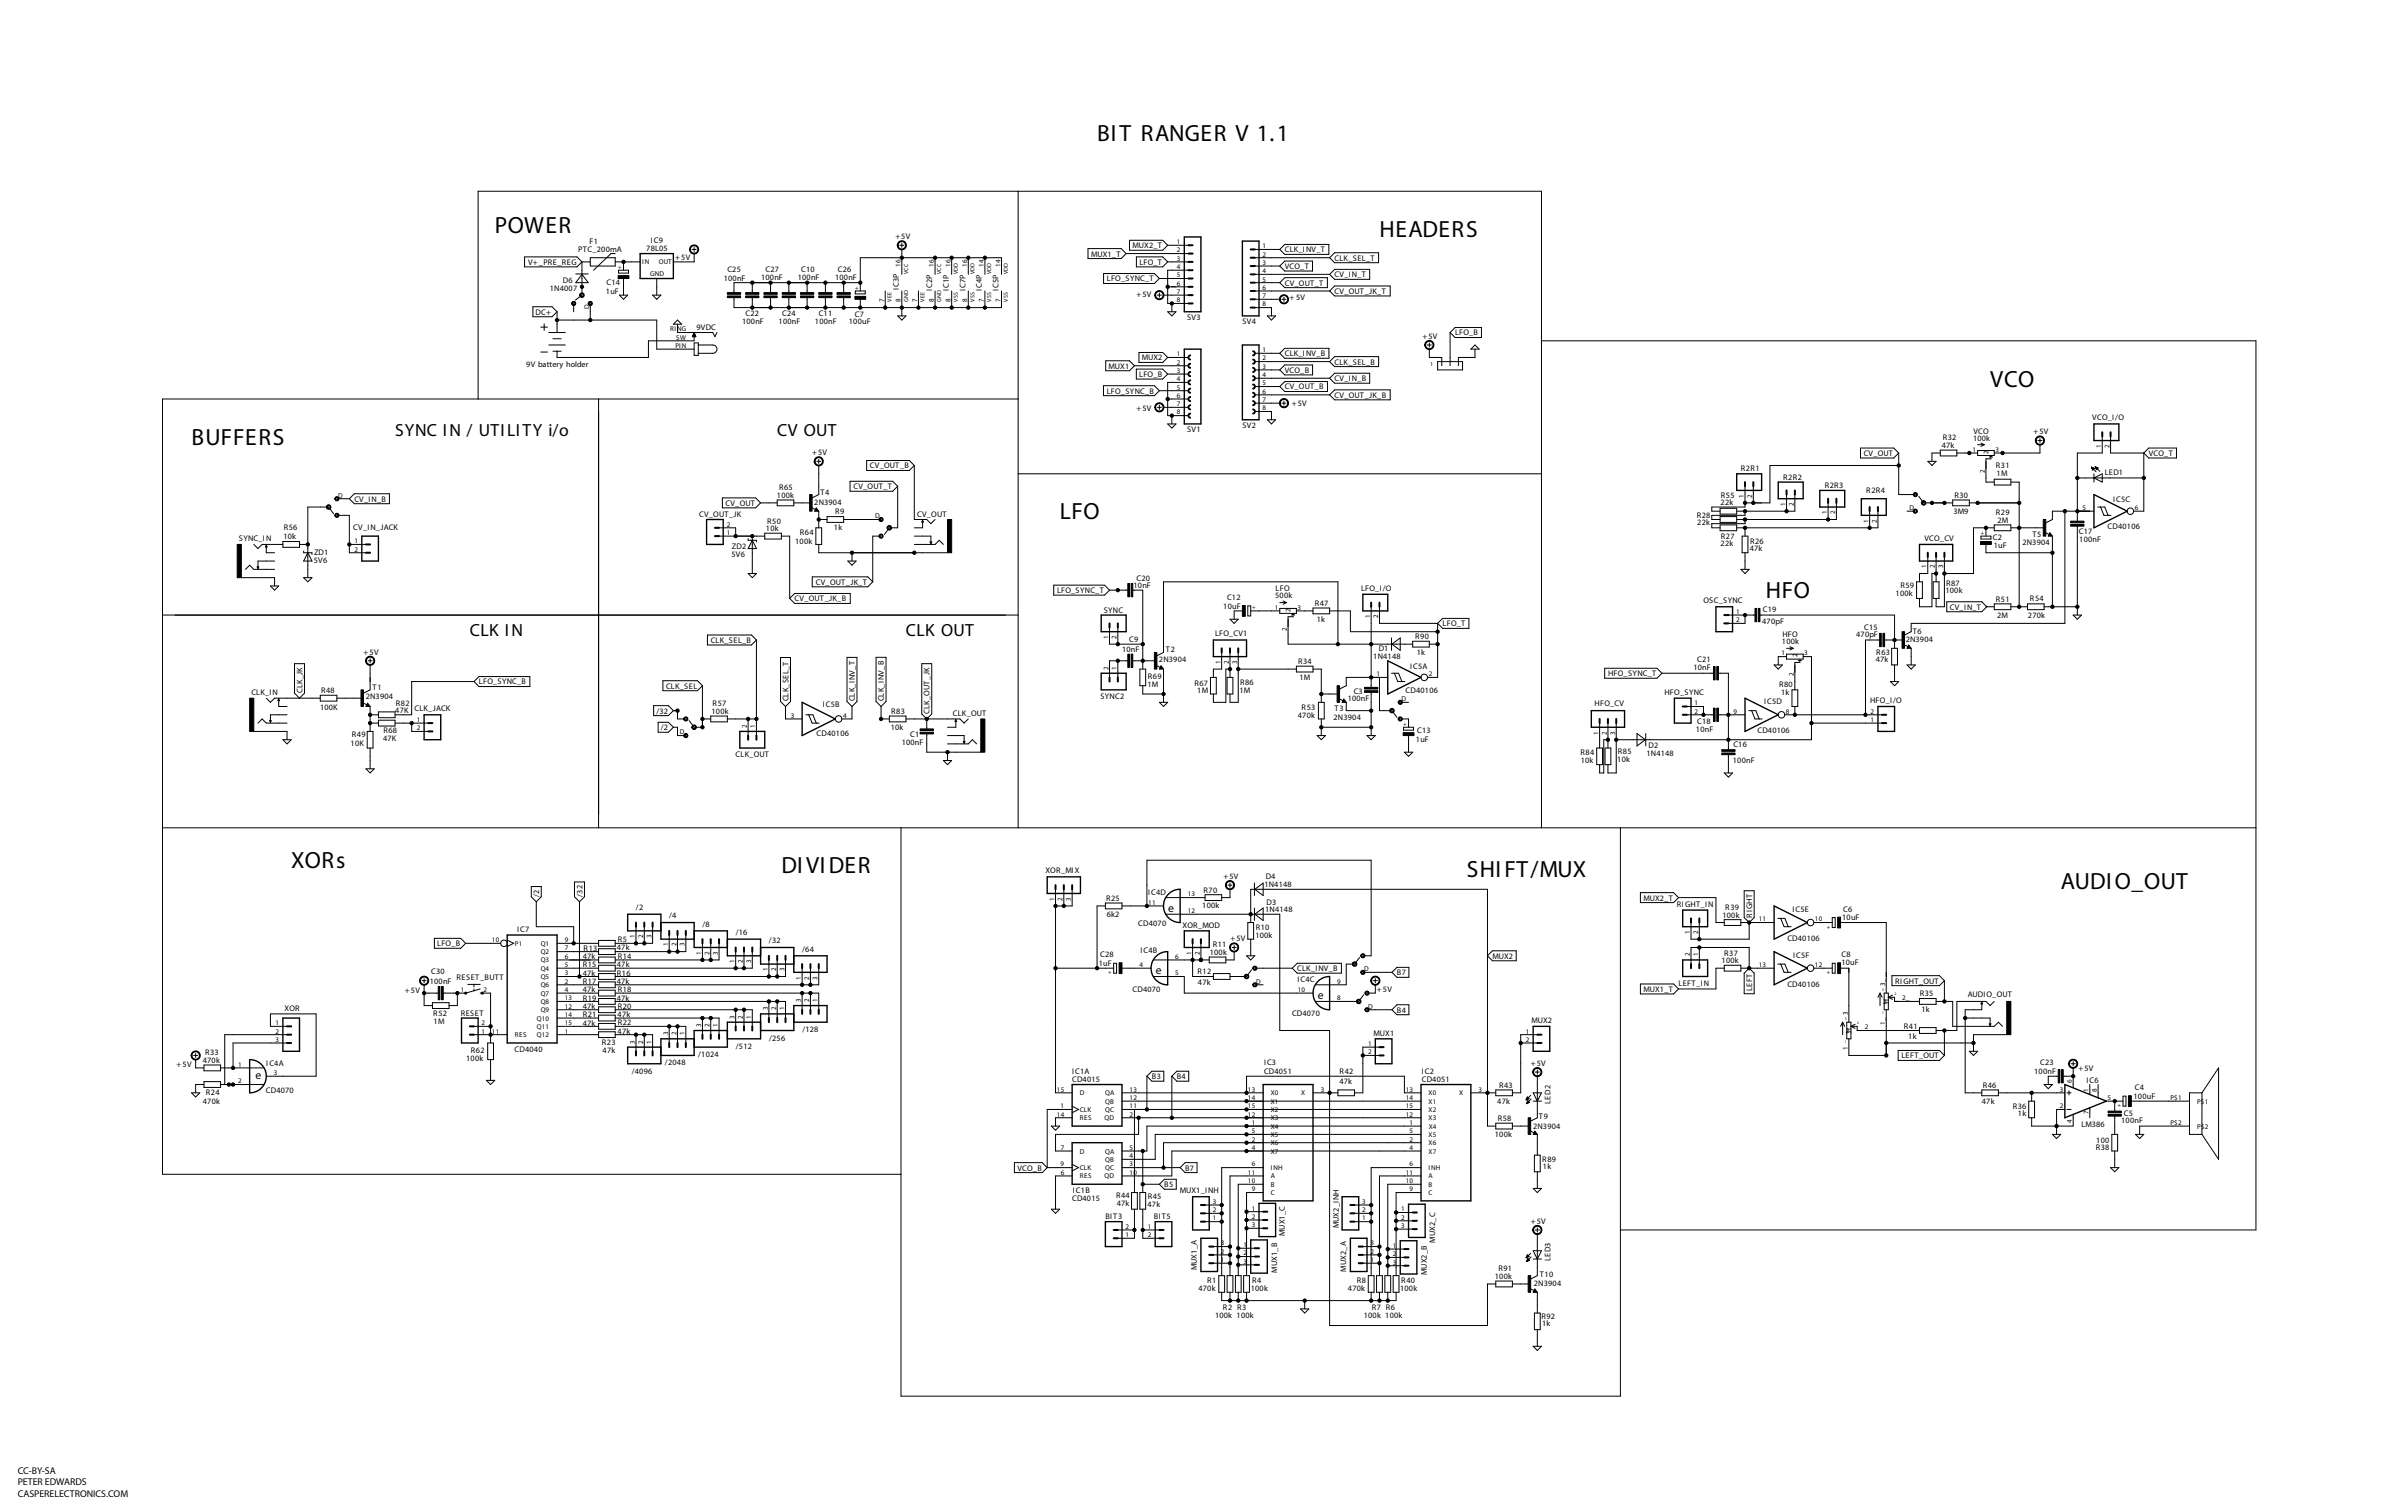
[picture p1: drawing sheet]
<svg xmlns="http://www.w3.org/2000/svg" width="736mm" height="462mm" viewBox="0 0 736 462" stroke-linecap="round" stroke-linejoin="round" font-family="sans-serif">
<defs><g id="words">
<g font-size="7.2">
<text x="335.4" y="43.2">BIT RANGER V 1.1</text>
<text x="151.3" y="71.2">POWER</text>
<text x="421.8" y="72.4">HEADERS</text>
<text x="608.4" y="118.1">VCO</text>
<text x="58.6" y="135.9">BUFFERS</text>
<text x="324" y="158.8">LFO</text>
<text x="539.9" y="182.9">HFO</text>
<text x="89" y="265.5">XORs</text>
<text x="238.9" y="266.7">DIVIDER</text>
<text x="448.4" y="268">SHIFT/MUX</text>
<text x="630" y="271.8">AUDIO_OUT</text>
</g>
<g font-size="5.4">
<text x="120.8" y="133.4">SYNC IN / UTILITY i/o</text>
<text x="237.6" y="133.4">CV OUT</text>
<text x="143.6" y="194.3">CLK IN</text>
<text x="277" y="194.3">CLK OUT</text>
</g>
<g font-size="3.6">
<text x="357.1" y="278.7">e</text>
<text x="353.3" y="297.7">e</text>
<text x="402.9" y="305.3">e</text>
<text x="78.1" y="329.7">e</text>
</g>
<g font-size="3">
<text x="5.4" y="450.4">CC-BY-SA</text>
<text x="5.4" y="454">PETER EDWARDS</text>
<text x="5.4" y="457.6">CASPERELECTRONICS.COM</text>
</g>
<g font-size="2.5">
<text x="176.8" y="77">PTC_200mA</text>
<text x="180.2" y="74.5">F1</text>
<text x="197.6" y="76.8">78L05</text>
<text x="199" y="74.2">IC9</text>
<text x="273.7" y="73.1">+5V</text>
<text x="346.3" y="75.9">MUX2_T</text>
<text x="392.8" y="77.1">CLK_INV_T</text>
<text x="161.5" y="80.9">V+_PRE_REG</text>
<text x="206.5" y="79.4">+5V</text>
<text x="222.4" y="83.2">C25</text>
<text x="234.1" y="83.2">C27</text>
<text x="245" y="83.2">C10</text>
<text x="256.2" y="83.2">C26</text>
<text x="333.6" y="78.4">MUX1_T</text>
<text x="348.3" y="80.9">LFO_T</text>
<text x="392.8" y="82.2">VCO_T</text>
<text x="408" y="79.7">CLK_SEL_T</text>
<text x="168.1" y="89">1N4007</text>
<text x="172.1" y="86.5">D6</text>
<text x="185.3" y="89.7">1uF</text>
<text x="185.4" y="87.2">C14</text>
<text x="221.3" y="85.8">100nF</text>
<text x="232.7" y="85.5">100nF</text>
<text x="243.9" y="85.5">100nF</text>
<text x="255.3" y="85.5">100nF</text>
<text x="274.8" y="88.7" transform="rotate(-90 274.8 88.7)">IC3P</text>
<text x="285" y="88.9" transform="rotate(-90 285 88.9)">IC2P</text>
<text x="290.1" y="88.9" transform="rotate(-90 290.1 88.9)">IC1P</text>
<text x="295.1" y="88.9" transform="rotate(-90 295.1 88.9)">IC7P</text>
<text x="300.2" y="88.9" transform="rotate(-90 300.2 88.9)">IC4P</text>
<text x="305.3" y="88.9" transform="rotate(-90 305.3 88.9)">IC5P</text>
<text x="338.4" y="86">LFO_SYNC_T</text>
<text x="392.8" y="87.3">CV_OUT_T</text>
<text x="408" y="89.8">CV_OUT_JK_T</text>
<text x="408" y="84.8">CV_IN_T</text>
<text x="347.4" y="90.8">+5V</text>
<text x="394.3" y="91.6">+ 5V</text>
<text x="163.8" y="96.2">DC+</text>
<text x="212.9" y="100.9">9VDC</text>
<text x="226.9" y="99">100nF</text>
<text x="228" y="96.7">C22</text>
<text x="238" y="99">100nF</text>
<text x="239.1" y="96.7">C24</text>
<text x="249.2" y="99">100nF</text>
<text x="250.3" y="96.7">C11</text>
<text x="259.5" y="99.1">100uF</text>
<text x="261.4" y="96.8">C7</text>
<text x="362.9" y="97.8">SV3</text>
<text x="379.8" y="99.1">SV4</text>
<text x="434.9" y="103.5">+5V</text>
<text x="444.9" y="102.5">LFO_B</text>
<text x="160.9" y="112.3">9V battery holder</text>
<text x="338.9" y="112.7">MUX1</text>
<text x="349.1" y="110.1">MUX2</text>
<text x="392.8" y="114">VCO_B</text>
<text x="392.8" y="108.9">CLK_INV_B</text>
<text x="408" y="111.4">CLK_SEL_B</text>
<text x="348.3" y="115.2">LFO_B</text>
<text x="392.8" y="119">CV_OUT_B</text>
<text x="408" y="116.5">CV_IN_B</text>
<text x="338.4" y="120.3">LFO_SYNC_B</text>
<text x="347.4" y="125.6">+5V</text>
<text x="395" y="124.1">+5V</text>
<text x="408" y="121.6">CV_OUT_JK_B</text>
<text x="379.8" y="130.8">SV2</text>
<text x="639.7" y="128.3">VCO_I/O</text>
<text x="362.9" y="132.1">SV1</text>
<text x="593.7" y="136.9">47k</text>
<text x="594" y="134.4">R32</text>
<text x="603.2" y="134.7">100k</text>
<text x="603.4" y="132.5">VCO</text>
<text x="621.7" y="132.7">+5V</text>
<text x="248.3" y="139.1">+5V</text>
<text x="266" y="143.2">CV_OUT_B</text>
<text x="569.8" y="139.4">CV_OUT</text>
<text x="610.2" y="143.1">R31</text>
<text x="656.9" y="139.4">VCO_T</text>
<text x="238.2" y="149.9">R65</text>
<text x="260.9" y="149.5">CV_OUT_T</text>
<text x="532.2" y="144.1">R2R1</text>
<text x="545.2" y="146.6">R2R2</text>
<text x="557.9" y="149.1">R2R3</text>
<text x="610.4" y="145.6">1M</text>
<text x="643.5" y="145.1">LED1</text>
<text x="108.3" y="153.3">CV_IN_B</text>
<text x="221.8" y="154.6">CV_OUT</text>
<text x="237.5" y="152.2">100k</text>
<text x="248.9" y="154.2">2N3904</text>
<text x="250.8" y="151.4">T4</text>
<text x="526" y="154.5">22k</text>
<text x="526.1" y="152.2">R55</text>
<text x="570.6" y="150.7">R2R4</text>
<text x="597.5" y="152.2">R30</text>
<text x="646" y="153.3">IC5C</text>
<text x="213.7" y="158">CV_OUT_JK</text>
<text x="234.6" y="160.1">R50</text>
<text x="255.3" y="157.2">R9</text>
<text x="280.4" y="158">CV_OUT</text>
<text x="518.8" y="158.3">R28</text>
<text x="518.9" y="160.6">22k</text>
<text x="597.2" y="157">3M9</text>
<text x="610.2" y="157.3">R29</text>
<text x="610.7" y="159.8">2M</text>
<text x="644.4" y="161.8">CD40106</text>
<text x="73" y="165.4">SYNC_IN</text>
<text x="86.6" y="164.6">10k</text>
<text x="86.8" y="162.1">R56</text>
<text x="108" y="162.1">CV_IN_JACK</text>
<text x="223.8" y="167.7">ZD2</text>
<text x="234.2" y="162.3">10k</text>
<text x="243.1" y="166.2">100k</text>
<text x="244.5" y="163.6">R64</text>
<text x="255" y="162.1">1k</text>
<text x="526" y="166.9">22k</text>
<text x="526.1" y="164.7">R27</text>
<text x="535" y="166.1">R26</text>
<text x="588.4" y="165.4">VCO_CV</text>
<text x="609.3" y="165.2">C2</text>
<text x="609.5" y="167.4">1uF</text>
<text x="618.3" y="166.7">2N3904</text>
<text x="621.4" y="164.1">T5</text>
<text x="635.6" y="163.2">C17</text>
<text x="635.7" y="165.5">100nF</text>
<text x="96" y="172">5V6</text>
<text x="96" y="169.7">ZD1</text>
<text x="223.6" y="170.2">5V6</text>
<text x="534.9" y="168.4">47k</text>
<text x="249.4" y="178.7">CV_OUT_JK_T</text>
<text x="346.6" y="179.7">10nF</text>
<text x="347.4" y="177.5">C20</text>
<text x="581" y="179.6">R59</text>
<text x="595" y="179.1">R87</text>
<text x="242.9" y="183.8">CV_OUT_JK_B</text>
<text x="323.2" y="181.3">LFO_SYNC_T</text>
<text x="374" y="186">10uF</text>
<text x="375.1" y="183.4">C12</text>
<text x="389.9" y="182.9">500k</text>
<text x="390" y="180.8">LFO</text>
<text x="401.9" y="185.2">R47</text>
<text x="416.2" y="180.6">LFO_I/O</text>
<text x="520.8" y="184.2">OSC_SYNC</text>
<text x="579.5" y="182.2">100k</text>
<text x="594.8" y="181.4">100k</text>
<text x="610.2" y="184">R51</text>
<text x="620.6" y="183.7">R54</text>
<text x="337.4" y="187.2">SYNC</text>
<text x="402.6" y="190">1k</text>
<text x="441.1" y="191.4">LFO_T</text>
<text x="538.8" y="190.7">470pF</text>
<text x="538.9" y="187.1">C19</text>
<text x="596.1" y="186.3">CV_IN_T</text>
<text x="610.6" y="188.8">2M</text>
<text x="620" y="188.8">270k</text>
<text x="217.3" y="196.5">CLK_SEL_B</text>
<text x="345.2" y="196.2">C9</text>
<text x="371.5" y="194.3">LFO_CV1</text>
<text x="432.7" y="195.4">R90</text>
<text x="544.8" y="196.9">100k</text>
<text x="544.9" y="194.7">HFO</text>
<text x="567.5" y="194.7">470pF</text>
<text x="569.9" y="192.4">C15</text>
<text x="582.6" y="196.4">2N3904</text>
<text x="584.8" y="193.8">T6</text>
<text x="111.2" y="200.1">+5V</text>
<text x="343.1" y="199.3">10nF</text>
<text x="354.3" y="202.5">2N3904</text>
<text x="356.5" y="199.4">T2</text>
<text x="396.9" y="203">R34</text>
<text x="419.9" y="201.3">1N4148</text>
<text x="421.5" y="199">D1</text>
<text x="433.1" y="200.2">1k</text>
<text x="518.9" y="202.3">C21</text>
<text x="573.5" y="202.5">47k</text>
<text x="573.6" y="200.2">R63</text>
<text x="146.4" y="209.2">LFO_SYNC_B</text>
<text x="351" y="207.5">R69</text>
<text x="365.2" y="209.6">R67</text>
<text x="379.1" y="209.3">R86</text>
<text x="397.3" y="207.8">1M</text>
<text x="431.2" y="204.4">IC5A</text>
<text x="491.6" y="206.7">HFO_SYNC_T</text>
<text x="517.7" y="204.9">10nF</text>
<text x="76.8" y="212.4">CLK_IN</text>
<text x="92.5" y="211.9" transform="rotate(-90 92.5 211.9)">CLK_JK</text>
<text x="98.2" y="211.9">R48</text>
<text x="111.8" y="213.6">2N3904</text>
<text x="113.9" y="210.9">T1</text>
<text x="121" y="215.7">R82</text>
<text x="203.6" y="210.5">CLK_SEL</text>
<text x="217.9" y="215.9">R57</text>
<text x="241" y="214.4" transform="rotate(-90 241 214.4)">CLK_SEL_T</text>
<text x="261.4" y="214.4" transform="rotate(-90 261.4 214.4)">CLK_INV_T</text>
<text x="270.3" y="214.4" transform="rotate(-90 270.3 214.4)">CLK_INV_B</text>
<text x="336.4" y="213.6">SYNC2</text>
<text x="350.8" y="210.1">1M</text>
<text x="366" y="211.9">1M</text>
<text x="378.9" y="211.9">1M</text>
<text x="412" y="214.3">100nF</text>
<text x="413.9" y="212">C3</text>
<text x="429.8" y="211.9">CD40106</text>
<text x="487.5" y="215.9">HFO_CV</text>
<text x="508.9" y="212.4">HFO_SYNC</text>
<text x="539.3" y="215">IC5D</text>
<text x="543.9" y="210.1">R80</text>
<text x="544.5" y="212.4">1k</text>
<text x="571.8" y="214.9">HFO_I/O</text>
<text x="97.8" y="216.9">100K</text>
<text x="120.9" y="218">47K</text>
<text x="126.7" y="217.2">CLK_JACK</text>
<text x="200.7" y="218.1">/32</text>
<text x="217.5" y="218.2">100k</text>
<text x="251.6" y="216.1">IC5B</text>
<text x="272.5" y="218.2">R83</text>
<text x="284.2" y="218.2" transform="rotate(-90 284.2 218.2)">CLK_OUT_JK</text>
<text x="291.4" y="218.7">CLK_OUT</text>
<text x="396.8" y="219.5">470k</text>
<text x="397.9" y="216.9">R53</text>
<text x="407.7" y="220">2N3904</text>
<text x="408" y="217.2">T3</text>
<text x="518.9" y="221.1">C18</text>
<text x="107.2" y="227.9">10K</text>
<text x="107.6" y="225.4">R49</text>
<text x="117.1" y="226.3">47K</text>
<text x="117.2" y="224.1">R68</text>
<text x="202" y="223.2">/2</text>
<text x="249.7" y="224.8">CD40106</text>
<text x="272.3" y="223">10k</text>
<text x="275.7" y="227.7">100nF</text>
<text x="278.3" y="225.2">C1</text>
<text x="432.9" y="226.9">1uF</text>
<text x="433.3" y="224.1">C13</text>
<text x="518.5" y="223.7">10nF</text>
<text x="537.3" y="224.1">CD40106</text>
<text x="224.9" y="231.4">CLK_OUT</text>
<text x="483.2" y="230.7">R84</text>
<text x="483.3" y="233.2">10k</text>
<text x="494.5" y="232.9">10k</text>
<text x="494.6" y="230.4">R85</text>
<text x="503.4" y="231.1">1N4148</text>
<text x="504" y="228.5">D2</text>
<text x="529.8" y="233.3">100nF</text>
<text x="530" y="228.2">C16</text>
<text x="319.7" y="266.7">XOR_MIX</text>
<text x="374" y="268.6">+5V</text>
<text x="387" y="268.6">D4</text>
<text x="164.8" y="274.1" transform="rotate(-90 164.8 274.1)">/2</text>
<text x="178.1" y="274.1" transform="rotate(-90 178.1 274.1)">/32</text>
<text x="338.2" y="275.3">R25</text>
<text x="351" y="273.5">IC4D</text>
<text x="368" y="272.8">R70</text>
<text x="386.6" y="271.1">1N4148</text>
<text x="502.5" y="275.2">MUX2_T</text>
<text x="194.4" y="278.2">/2</text>
<text x="204.6" y="280.7">/4</text>
<text x="338.3" y="280.2">6k2</text>
<text x="367.6" y="277.7">100k</text>
<text x="386.8" y="278.7">1N4148</text>
<text x="387.2" y="276.5">D3</text>
<text x="512.7" y="277.1">RIGHT_IN</text>
<text x="526.6" y="280.4">100k</text>
<text x="527.5" y="278.1">R39</text>
<text x="535.7" y="280.4" transform="rotate(-90 535.7 280.4)">RIGHT</text>
<text x="548" y="278.8">IC5E</text>
<text x="563.2" y="281.2">10uF</text>
<text x="563.5" y="278.6">C6</text>
<text x="158.1" y="284.9">IC7</text>
<text x="188.9" y="287.8">R5</text>
<text x="214.8" y="283.2">/8</text>
<text x="224.9" y="285.8">/16</text>
<text x="348" y="283">CD4070</text>
<text x="361.6" y="283.5">XOR_MOD</text>
<text x="376.2" y="287.7">+5V</text>
<text x="383.8" y="286.8">100k</text>
<text x="383.9" y="284.3">R10</text>
<text x="546.5" y="287.6">CD40106</text>
<text x="133.7" y="289.2">LFO_B</text>
<text x="178.2" y="293.1">47k</text>
<text x="178.4" y="290.6">R13</text>
<text x="188.6" y="290.3">47k</text>
<text x="188.9" y="293.1">R14</text>
<text x="235.1" y="288.3">/32</text>
<text x="245.2" y="290.9">/64</text>
<text x="336.4" y="292.6">C28</text>
<text x="348.7" y="291.2">IC4B</text>
<text x="369.9" y="291.9">100k</text>
<text x="370.8" y="289.3">R11</text>
<text x="456.3" y="293">MUX2</text>
<text x="527.2" y="292.2">R37</text>
<text x="548.2" y="292.8">IC5F</text>
<text x="563" y="292.4">C8</text>
<text x="131.8" y="297.8">C30</text>
<text x="139.6" y="299.5">RESET_BUTT</text>
<text x="178.2" y="298.2">47k</text>
<text x="178.2" y="295.7">R15</text>
<text x="188.6" y="295.7">47k</text>
<text x="188.6" y="298.2">R16</text>
<text x="335.9" y="295.2">1uF</text>
<text x="366.1" y="297.7">R12</text>
<text x="396.6" y="296.8">CLK_INV_B</text>
<text x="427.1" y="298.1">B7</text>
<text x="526.3" y="294.4">100k</text>
<text x="563" y="294.9">10uF</text>
<text x="123.8" y="303.4">+5V</text>
<text x="131.4" y="300.6">100nF</text>
<text x="178.2" y="303.3">47k</text>
<text x="178.2" y="300.7">R17</text>
<text x="178.2" y="305.8">R19</text>
<text x="188.6" y="305.8">47k</text>
<text x="188.6" y="300.8">47k</text>
<text x="188.9" y="303.3">R18</text>
<text x="346.3" y="303.3">CD4070</text>
<text x="366.3" y="301">47k</text>
<text x="396.7" y="300.1">IC4C</text>
<text x="421" y="303.2">+5V</text>
<text x="502.5" y="303.2">MUX1_T</text>
<text x="513.2" y="301.3">LEFT_IN</text>
<text x="535.7" y="302.9" transform="rotate(-90 535.7 302.9)">LEFT</text>
<text x="546.5" y="301.5">CD40106</text>
<text x="579.4" y="300.6">RIGHT_OUT</text>
<text x="586.9" y="304.5">R35</text>
<text x="601.6" y="304.8">AUDIO_OUT</text>
<text x="87" y="308.9">XOR</text>
<text x="132.5" y="310.7">R52</text>
<text x="140.8" y="310.7">RESET</text>
<text x="178.2" y="308.4">47k</text>
<text x="178.2" y="310.9">R21</text>
<text x="188.8" y="310.9">47k</text>
<text x="188.9" y="308.4">R20</text>
<text x="395" y="310.7">CD4070</text>
<text x="427.1" y="309.5">B4</text>
<text x="587.5" y="309.4">1k</text>
<text x="132.6" y="313">1M</text>
<text x="178.2" y="313.5">47k</text>
<text x="188.8" y="316">47k</text>
<text x="188.9" y="313.4">R22</text>
<text x="245.3" y="315.5">/128</text>
<text x="420" y="316.5">MUX1</text>
<text x="468.2" y="312.7">MUX2</text>
<text x="582.1" y="314.5">R41</text>
<text x="583.4" y="317.5">1k</text>
<text x="62.7" y="322.3">R33</text>
<text x="144" y="321.8">R62</text>
<text x="157.3" y="321.6">CD4040</text>
<text x="184" y="319.5">R23</text>
<text x="184.2" y="321.8">47k</text>
<text x="213.5" y="323.1">/1024</text>
<text x="225" y="320.6">/512</text>
<text x="235.1" y="318">/256</text>
<text x="581.3" y="323.5">LEFT_OUT</text>
<text x="54" y="326">+5V</text>
<text x="62" y="324.9">470k</text>
<text x="81.4" y="325.8">IC4A</text>
<text x="142.5" y="324.4">100k</text>
<text x="193.1" y="328.2">/4096</text>
<text x="203.3" y="325.7">/2048</text>
<text x="327.8" y="328.3">IC1A</text>
<text x="352.2" y="329.8">B3</text>
<text x="359.8" y="329.8">B4</text>
<text x="386.4" y="328.2">CD4051</text>
<text x="386.5" y="325.5">IC3</text>
<text x="409.6" y="328.2">R42</text>
<text x="434.7" y="328.3">IC2</text>
<text x="468.1" y="325.8">+5V</text>
<text x="621.9" y="328.3">100nF</text>
<text x="623.8" y="325.5">C23</text>
<text x="635.4" y="327.3">+5V</text>
<text x="62.9" y="334.8">R24</text>
<text x="81.3" y="334">CD4070</text>
<text x="327.8" y="330.7">CD4015</text>
<text x="409.5" y="331.2">47k</text>
<text x="434.7" y="330.7">CD4051</text>
<text x="458.3" y="332.5">R43</text>
<text x="606.2" y="332.5">R46</text>
<text x="637.9" y="331">IC6</text>
<text x="652.3" y="335.8">100uF</text>
<text x="652.7" y="333.2">C4</text>
<text x="62" y="337.3">470k</text>
<text x="457.8" y="337.3">47k</text>
<text x="474.1" y="337.3" transform="rotate(-90 474.1 337.3)">LED2</text>
<text x="605.9" y="337.3">47k</text>
<text x="615.4" y="338.8">R36</text>
<text x="617" y="341.1">1k</text>
<text x="649.3" y="341">C5</text>
<text x="457" y="347.5">100k</text>
<text x="457.9" y="342.6">R58</text>
<text x="468.7" y="345">2N3904</text>
<text x="470.5" y="342.2">T9</text>
<text x="636.3" y="344.4">LM386</text>
<text x="648.5" y="343.3">100nF</text>
<text x="640.8" y="351.5">R38</text>
<text x="640.9" y="349.3">100</text>
<text x="311.1" y="357.8">VCO_B</text>
<text x="362.3" y="357.8">B7</text>
<text x="471.5" y="355.1">R89</text>
<text x="471.7" y="357.4">1k</text>
<text x="328" y="364.6">IC1B</text>
<text x="356" y="362.9">B5</text>
<text x="360.7" y="364.8">MUX1_INH</text>
<text x="327.8" y="367">CD4015</text>
<text x="341.2" y="366.3">R44</text>
<text x="341.4" y="368.6">47k</text>
<text x="350.8" y="368.8">47k</text>
<text x="350.9" y="366.5">R45</text>
<text x="337.9" y="372.6">BIT3</text>
<text x="352.8" y="372.6">BIT5</text>
<text x="392.8" y="377.8" transform="rotate(-90 392.8 377.8)">MUX1_C</text>
<text x="409.3" y="375.4" transform="rotate(-90 409.3 375.4)">MUX2_INH</text>
<text x="468" y="374">+5V</text>
<text x="438.8" y="379.8" transform="rotate(-90 438.8 379.8)">MUX2_C</text>
<text x="365.9" y="388.2" transform="rotate(-90 365.9 388.2)">MUX1_A</text>
<text x="390.5" y="389" transform="rotate(-90 390.5 389)">MUX1_B</text>
<text x="411.6" y="388.6" transform="rotate(-90 411.6 388.6)">MUX2_A</text>
<text x="436.2" y="389.7" transform="rotate(-90 436.2 389.7)">MUX2_B</text>
<text x="458.1" y="388.4">R91</text>
<text x="474.1" y="385.3" transform="rotate(-90 474.1 385.3)">LED3</text>
<text x="366.4" y="394.7">470k</text>
<text x="369.1" y="392.2">R1</text>
<text x="382.4" y="394.7">100k</text>
<text x="382.8" y="392.2">R4</text>
<text x="412.1" y="394.7">470k</text>
<text x="414.8" y="392.2">R8</text>
<text x="428.1" y="394.5">100k</text>
<text x="428.4" y="392.2">R40</text>
<text x="457" y="390.9">100k</text>
<text x="468.9" y="393">2N3904</text>
<text x="470.8" y="390.4">T10</text>
<text x="373.9" y="400.3">R2 R3</text>
<text x="419.4" y="400.5">R7 R6</text>
<text x="371.5" y="402.9">100k 100k</text>
<text x="416.9" y="402.9">100k 100k</text>
<text x="471.3" y="403.1">R92</text>
<text x="471.5" y="405.4">1k</text>
</g>
<g font-size="2.1">
<text x="359.8" y="74.6">1</text>
<text x="359.8" y="77.2">2</text>
<text x="386" y="75.9">1</text>
<text x="196.3" y="80.7">IN</text>
<text x="201.4" y="80.7">OUT</text>
<text x="275.4" y="81.5" transform="rotate(-90 275.4 81.5)">16</text>
<text x="285.5" y="81.5" transform="rotate(-90 285.5 81.5)">16</text>
<text x="290.6" y="81.5" transform="rotate(-90 290.6 81.5)">16</text>
<text x="295.7" y="81.5" transform="rotate(-90 295.7 81.5)">16</text>
<text x="300.8" y="81.5" transform="rotate(-90 300.8 81.5)">14</text>
<text x="305.8" y="81.5" transform="rotate(-90 305.8 81.5)">14</text>
<text x="359.8" y="79.7">3</text>
<text x="359.8" y="82.2">4</text>
<text x="386" y="78.4">2</text>
<text x="386" y="81">3</text>
<text x="386" y="83.5">4</text>
<text x="198.8" y="84.4">GND</text>
<text x="359.8" y="84.8">5</text>
<text x="359.8" y="87.3">6</text>
<text x="359.8" y="89.9">7</text>
<text x="386" y="86">5</text>
<text x="386" y="88.6">6</text>
<text x="180.1" y="94.6" transform="rotate(-90 180.1 94.6)">D</text>
<text x="270.3" y="92.4" transform="rotate(-90 270.3 92.4)">7</text>
<text x="275.4" y="92.4" transform="rotate(-90 275.4 92.4)">8</text>
<text x="280.4" y="92.4" transform="rotate(-90 280.4 92.4)">7</text>
<text x="285.5" y="92.4" transform="rotate(-90 285.5 92.4)">8</text>
<text x="290.6" y="92.4" transform="rotate(-90 290.6 92.4)">8</text>
<text x="295.7" y="92.4" transform="rotate(-90 295.7 92.4)">8</text>
<text x="300.8" y="92.4" transform="rotate(-90 300.8 92.4)">7</text>
<text x="305.8" y="92.4" transform="rotate(-90 305.8 92.4)">7</text>
<text x="359.8" y="92.4">8</text>
<text x="386" y="91.1">7</text>
<text x="386" y="93.7">8</text>
<text x="204.9" y="101.3">RING</text>
<text x="206.5" y="106.4">PIN</text>
<text x="206.8" y="103.8">SW</text>
<text x="386" y="107.6">1</text>
<text x="359.8" y="108.9">1</text>
<text x="359.8" y="111.4">2</text>
<text x="359.8" y="114">3</text>
<text x="386" y="110.2">2</text>
<text x="386" y="112.7">3</text>
<text x="359.8" y="116.5">4</text>
<text x="359.8" y="119.1">5</text>
<text x="386" y="115.3">4</text>
<text x="386" y="117.8">5</text>
<text x="359.8" y="121.6">6</text>
<text x="359.8" y="124.1">7</text>
<text x="386" y="120.3">6</text>
<text x="386" y="122.9">7</text>
<text x="386" y="125.4">8</text>
<text x="359.8" y="126.7">8</text>
<text x="642.4" y="136.9" transform="rotate(-90 642.4 136.9)">1</text>
<text x="644.9" y="136.9" transform="rotate(-90 644.9 136.9)">2</text>
<text x="603.1" y="138.1">1</text>
<text x="607.9" y="138.7" transform="rotate(-90 607.9 138.7)">2</text>
<text x="610.1" y="138.1">3</text>
<text x="606.8" y="144.5" transform="rotate(-90 606.8 144.5)">2</text>
<text x="103.4" y="152.1">D</text>
<text x="533.2" y="152.1" transform="rotate(-90 533.2 152.1)">1</text>
<text x="535.7" y="152.1" transform="rotate(-90 535.7 152.1)">2</text>
<text x="545.8" y="154.7" transform="rotate(-90 545.8 154.7)">1</text>
<text x="548.4" y="154.7" transform="rotate(-90 548.4 154.7)">2</text>
<text x="583.8" y="155.9">D</text>
<text x="636.7" y="155.9">5</text>
<text x="652.7" y="155.9">6</text>
<text x="222.2" y="161">2</text>
<text x="267.5" y="158.4">D</text>
<text x="558.5" y="157.2" transform="rotate(-90 558.5 157.2)">1</text>
<text x="561.1" y="157.2" transform="rotate(-90 561.1 157.2)">2</text>
<text x="571.2" y="159.7" transform="rotate(-90 571.2 159.7)">1</text>
<text x="573.8" y="159.7" transform="rotate(-90 573.8 159.7)">2</text>
<text x="108.4" y="166">1</text>
<text x="222.2" y="163.5">1</text>
<text x="108.4" y="168.6">2</text>
<text x="589" y="173.7" transform="rotate(-90 589 173.7)">1</text>
<text x="591.6" y="173.7" transform="rotate(-90 591.6 173.7)">2</text>
<text x="594.1" y="173.7" transform="rotate(-90 594.1 173.7)">3</text>
<text x="389.8" y="186.4">1</text>
<text x="394.6" y="186.9" transform="rotate(-90 394.6 186.9)">2</text>
<text x="396.7" y="186.4">3</text>
<text x="418.9" y="189" transform="rotate(-90 418.9 189)">1</text>
<text x="421.4" y="189" transform="rotate(-90 421.4 189)">2</text>
<text x="530.8" y="187.6">1</text>
<text x="530.8" y="190.2">2</text>
<text x="338.9" y="195.3" transform="rotate(-90 338.9 195.3)">1</text>
<text x="341.4" y="195.3" transform="rotate(-90 341.4 195.3)">2</text>
<text x="393.5" y="192.8" transform="rotate(-90 393.5 192.8)">2</text>
<text x="373.1" y="202.9" transform="rotate(-90 373.1 202.9)">1</text>
<text x="375.7" y="202.9" transform="rotate(-90 375.7 202.9)">2</text>
<text x="378.2" y="202.9" transform="rotate(-90 378.2 202.9)">3</text>
<text x="544.7" y="200.3">1</text>
<text x="549.5" y="200.9" transform="rotate(-90 549.5 200.9)">2</text>
<text x="551.6" y="200.3">3</text>
<text x="338.9" y="204.7" transform="rotate(-90 338.9 204.7)">2</text>
<text x="341.4" y="204.7" transform="rotate(-90 341.4 204.7)">1</text>
<text x="420.8" y="206.7">1</text>
<text x="436.8" y="206.7">2</text>
<text x="548.4" y="206.7" transform="rotate(-90 548.4 206.7)">2</text>
<text x="428.5" y="214.3">D</text>
<text x="518.1" y="215.6">1</text>
<text x="127.4" y="220.7">1</text>
<text x="241.7" y="219.4">3</text>
<text x="257.7" y="219.4">4</text>
<text x="518.1" y="218.1">2</text>
<text x="530" y="218.1">9</text>
<text x="546" y="218.1">8</text>
<text x="571.9" y="220.7">1</text>
<text x="571.9" y="218.1">2</text>
<text x="127.4" y="223.2">2</text>
<text x="207.9" y="224.5">D</text>
<text x="228.4" y="222.5" transform="rotate(-90 228.4 222.5)">2</text>
<text x="230.9" y="222.5" transform="rotate(-90 230.9 222.5)">1</text>
<text x="488.7" y="224.5" transform="rotate(-90 488.7 224.5)">1</text>
<text x="491.2" y="224.5" transform="rotate(-90 491.2 224.5)">2</text>
<text x="493.8" y="224.5" transform="rotate(-90 493.8 224.5)">3</text>
<text x="322.3" y="275.3" transform="rotate(-90 322.3 275.3)">1</text>
<text x="324.9" y="275.3" transform="rotate(-90 324.9 275.3)">2</text>
<text x="327.4" y="275.3" transform="rotate(-90 327.4 275.3)">3</text>
<text x="363.1" y="274">13</text>
<text x="351.1" y="276.5">11</text>
<text x="363.1" y="279.1">12</text>
<text x="537.7" y="281.6">11</text>
<text x="554.9" y="281.6">10</text>
<text x="150.4" y="288">10</text>
<text x="172.6" y="288">9</text>
<text x="194.1" y="286.7" transform="rotate(-90 194.1 286.7)">1</text>
<text x="196.6" y="286.7" transform="rotate(-90 196.6 286.7)">2</text>
<text x="199.2" y="286.7" transform="rotate(-90 199.2 286.7)">3</text>
<text x="516.6" y="285.5" transform="rotate(-90 516.6 285.5)">1</text>
<text x="519.2" y="285.5" transform="rotate(-90 519.2 285.5)">2</text>
<text x="157.4" y="289.1">P1</text>
<text x="165.3" y="291.6">Q2</text>
<text x="165.3" y="289.1">Q1</text>
<text x="172.6" y="293">6</text>
<text x="172.6" y="290.5">7</text>
<text x="204.2" y="289.3" transform="rotate(-90 204.2 289.3)">1</text>
<text x="206.8" y="289.3" transform="rotate(-90 206.8 289.3)">2</text>
<text x="209.3" y="289.3" transform="rotate(-90 209.3 289.3)">3</text>
<text x="214.4" y="291.8" transform="rotate(-90 214.4 291.8)">1</text>
<text x="216.9" y="291.8" transform="rotate(-90 216.9 291.8)">2</text>
<text x="219.5" y="291.8" transform="rotate(-90 219.5 291.8)">3</text>
<text x="359.3" y="293">6</text>
<text x="364.3" y="291.8" transform="rotate(-90 364.3 291.8)">1</text>
<text x="366.8" y="291.8" transform="rotate(-90 366.8 291.8)">2</text>
<text x="516.6" y="292.3" transform="rotate(-90 516.6 292.3)">2</text>
<text x="519.2" y="292.3" transform="rotate(-90 519.2 292.3)">1</text>
<text x="165.3" y="299.2">Q5</text>
<text x="165.3" y="296.7">Q4</text>
<text x="165.3" y="294.2">Q3</text>
<text x="172.6" y="298.1">3</text>
<text x="172.6" y="295.6">5</text>
<text x="224.6" y="294.4" transform="rotate(-90 224.6 294.4)">1</text>
<text x="227.1" y="294.4" transform="rotate(-90 227.1 294.4)">2</text>
<text x="229.6" y="294.4" transform="rotate(-90 229.6 294.4)">3</text>
<text x="234.7" y="296.9" transform="rotate(-90 234.7 296.9)">1</text>
<text x="237.3" y="296.9" transform="rotate(-90 237.3 296.9)">2</text>
<text x="239.8" y="296.9" transform="rotate(-90 239.8 296.9)">3</text>
<text x="244.9" y="299.4" transform="rotate(-90 244.9 299.4)">1</text>
<text x="247.4" y="299.4" transform="rotate(-90 247.4 299.4)">2</text>
<text x="250" y="299.4" transform="rotate(-90 250 299.4)">3</text>
<text x="348.4" y="295.6">4</text>
<text x="359.3" y="298.1">5</text>
<text x="417" y="296.8">D</text>
<text x="537.7" y="295.6">13</text>
<text x="554.9" y="295.6">12</text>
<text x="140.9" y="303.2">1</text>
<text x="147.8" y="303.2">2</text>
<text x="165.3" y="301.8">Q6</text>
<text x="165.3" y="304.3">Q7</text>
<text x="172.6" y="300.7">2</text>
<text x="172.6" y="303.2">4</text>
<text x="172.7" y="305.7">13</text>
<text x="384" y="300.7">D</text>
<text x="396.8" y="303.2">10</text>
<text x="408.9" y="305.7">8</text>
<text x="408.9" y="300.7">9</text>
<text x="576.3" y="301.2" transform="rotate(-90 576.3 301.2)">3_</text>
<text x="581.6" y="305.7">2_</text>
<text x="164.1" y="311.9">Q10</text>
<text x="165.3" y="309.4">Q9</text>
<text x="165.3" y="306.9">Q8</text>
<text x="172.7" y="308.3">12</text>
<text x="172.7" y="310.8">14</text>
<text x="224.6" y="311.4" transform="rotate(-90 224.6 311.4)">3</text>
<text x="227.1" y="311.4" transform="rotate(-90 227.1 311.4)">2</text>
<text x="229.6" y="311.4" transform="rotate(-90 229.6 311.4)">1</text>
<text x="234.7" y="308.8" transform="rotate(-90 234.7 308.8)">3</text>
<text x="237.3" y="308.8" transform="rotate(-90 237.3 308.8)">2</text>
<text x="239.8" y="308.8" transform="rotate(-90 239.8 308.8)">1</text>
<text x="244.9" y="306.3" transform="rotate(-90 244.9 306.3)">3</text>
<text x="247.4" y="306.3" transform="rotate(-90 247.4 306.3)">2</text>
<text x="250" y="306.3" transform="rotate(-90 250 306.3)">1</text>
<text x="418.3" y="308.3">D</text>
<text x="564.9" y="310.1" transform="rotate(-90 564.9 310.1)">3</text>
<text x="575.7" y="306.9">2</text>
<text x="577.4" y="307.1" transform="rotate(-90 577.4 307.1)">31</text>
<text x="84.3" y="315.9">2</text>
<text x="84.3" y="313.4">1</text>
<text x="147.2" y="315.9">1</text>
<text x="147.2" y="313.4">2</text>
<text x="150.4" y="315.9">11</text>
<text x="157.4" y="317">RES</text>
<text x="164.1" y="317">Q12</text>
<text x="164.2" y="314.5">Q11</text>
<text x="172.6" y="315.9">1</text>
<text x="172.7" y="313.4">15</text>
<text x="204.2" y="316.5" transform="rotate(-90 204.2 316.5)">3</text>
<text x="206.8" y="316.5" transform="rotate(-90 206.8 316.5)">2</text>
<text x="209.3" y="316.5" transform="rotate(-90 209.3 316.5)">1</text>
<text x="214.4" y="313.9" transform="rotate(-90 214.4 313.9)">3</text>
<text x="216.9" y="313.9" transform="rotate(-90 216.9 313.9)">2</text>
<text x="219.5" y="313.9" transform="rotate(-90 219.5 313.9)">1</text>
<text x="466.5" y="315.9">1</text>
<text x="564.3" y="315.7">2</text>
<text x="566" y="315.9" transform="rotate(-90 566 315.9)">31</text>
<text x="570.1" y="314.6">2</text>
<text x="576.3" y="313.3" transform="rotate(-90 576.3 313.3)">1_</text>
<text x="84.3" y="318.4">3</text>
<text x="194.1" y="319" transform="rotate(-90 194.1 319)">3</text>
<text x="196.6" y="319" transform="rotate(-90 196.6 319)">2</text>
<text x="199.2" y="319" transform="rotate(-90 199.2 319)">1</text>
<text x="418.3" y="319.7">1</text>
<text x="418.3" y="322.2">2</text>
<text x="466.5" y="318.4">2</text>
<text x="564.9" y="321" transform="rotate(-90 564.9 321)">1</text>
<text x="72.8" y="326.1">1</text>
<text x="83.8" y="328.6">3</text>
<text x="72.8" y="331.1">2</text>
<text x="323.1" y="333.7">15</text>
<text x="330.1" y="334.8">D</text>
<text x="337.9" y="334.8">QA</text>
<text x="345.4" y="333.7">13</text>
<text x="381.5" y="333.7">13</text>
<text x="388.5" y="334.8">X0</text>
<text x="397.8" y="334.8">X</text>
<text x="403.8" y="333.7">3</text>
<text x="429.8" y="333.7">13</text>
<text x="436.8" y="334.8">X0</text>
<text x="446.1" y="334.8">X</text>
<text x="452" y="333.7">3</text>
<text x="629.8" y="333.7">3</text>
<text x="633.5" y="331.1" transform="rotate(-90 633.5 331.1)">6</text>
<text x="638.6" y="333.7" transform="rotate(-90 638.6 333.7)">1</text>
<text x="641.1" y="333.7" transform="rotate(-90 641.1 333.7)">8</text>
<text x="323.1" y="341.3">14</text>
<text x="324.3" y="338.8">1</text>
<text x="330.1" y="339.9">CLK</text>
<text x="337.9" y="339.9">QC</text>
<text x="337.9" y="337.3">QB</text>
<text x="345.4" y="341.3">2</text>
<text x="345.4" y="338.8">11</text>
<text x="345.4" y="336.2">12</text>
<text x="381.5" y="341.3">12</text>
<text x="381.5" y="336.2">14</text>
<text x="381.5" y="338.8">15</text>
<text x="388.5" y="337.3">X1</text>
<text x="388.5" y="339.9">X2</text>
<text x="429.8" y="341.3">12</text>
<text x="429.8" y="336.2">14</text>
<text x="429.8" y="338.8">15</text>
<text x="436.8" y="337.3">X1</text>
<text x="436.8" y="339.9">X2</text>
<text x="629.8" y="338.8">2</text>
<text x="638.6" y="340.6" transform="rotate(-90 638.6 340.6)">7</text>
<text x="644.3" y="336.2">5</text>
<text x="663.5" y="336.2">P$1</text>
<text x="671.7" y="337.3">P$1</text>
<text x="330.1" y="342.4">RES</text>
<text x="337.7" y="342.4">QD</text>
<text x="382.7" y="343.8">1</text>
<text x="382.7" y="346.4">5</text>
<text x="388.5" y="345">X4</text>
<text x="388.5" y="347.5">X5</text>
<text x="388.5" y="342.4">X3</text>
<text x="430.9" y="346.4">5</text>
<text x="431" y="343.8">1</text>
<text x="436.8" y="342.4">X3</text>
<text x="436.8" y="347.5">X5</text>
<text x="436.8" y="345">X4</text>
<text x="633.5" y="343.2" transform="rotate(-90 633.5 343.2)">4</text>
<text x="663.5" y="343.8">P$2</text>
<text x="671.7" y="345">P$2</text>
<text x="324.3" y="351.5">7</text>
<text x="330.1" y="352.6">D</text>
<text x="337.9" y="352.6">QA</text>
<text x="345.4" y="354">4</text>
<text x="345.4" y="351.5">5</text>
<text x="382.7" y="348.9">2</text>
<text x="382.7" y="351.5">4</text>
<text x="388.5" y="350">X6</text>
<text x="388.5" y="352.6">X7</text>
<text x="430.9" y="348.9">2</text>
<text x="430.9" y="351.5">4</text>
<text x="436.8" y="350">X6</text>
<text x="436.8" y="352.6">X7</text>
<text x="324.3" y="356.5">9</text>
<text x="324.3" y="359.1">6</text>
<text x="330.1" y="357.7">CLK</text>
<text x="337.9" y="357.7">QC</text>
<text x="337.9" y="355.1">QB</text>
<text x="345.4" y="359.1">10</text>
<text x="345.4" y="356.5">3</text>
<text x="381.5" y="359.1">11</text>
<text x="382.7" y="356.5">6</text>
<text x="388.5" y="357.7">INH</text>
<text x="429.8" y="359.1">11</text>
<text x="430.9" y="356.5">6</text>
<text x="436.8" y="357.7">INH</text>
<text x="330.1" y="360.2">RES</text>
<text x="337.7" y="360.2">QD</text>
<text x="381.5" y="361.6">10</text>
<text x="382.7" y="364.2">9</text>
<text x="388.5" y="365.3">C</text>
<text x="388.5" y="362.7">B</text>
<text x="388.5" y="360.2">A</text>
<text x="429.8" y="361.6">10</text>
<text x="430.9" y="364.2">9</text>
<text x="436.8" y="365.3">C</text>
<text x="436.8" y="362.7">B</text>
<text x="436.8" y="360.2">A</text>
<text x="370.8" y="370.5">2</text>
<text x="370.8" y="368">3</text>
<text x="382.7" y="370">1</text>
<text x="416.5" y="370.5">2</text>
<text x="416.5" y="368">3</text>
<text x="428.4" y="370.2">1</text>
<text x="344.1" y="375.6">2</text>
<text x="350.9" y="375.6">1</text>
<text x="370.8" y="373">1</text>
<text x="382.7" y="372.5">2</text>
<text x="382.7" y="375.1">3</text>
<text x="416.5" y="373">1</text>
<text x="428.4" y="372.8">2</text>
<text x="428.4" y="375.3">3</text>
<text x="344.1" y="378.1">1</text>
<text x="350.9" y="378.1">2</text>
<text x="373.3" y="383.2">2</text>
<text x="373.3" y="380.7">3</text>
<text x="380.2" y="383.7">2</text>
<text x="380.2" y="381.2">1</text>
<text x="419" y="383.2">2</text>
<text x="419" y="380.7">3</text>
<text x="425.9" y="384">2</text>
<text x="425.9" y="381.4">1</text>
<text x="373.3" y="385.7">1</text>
<text x="380.2" y="386.2">3</text>
<text x="419" y="385.7">1</text>
<text x="425.9" y="386.5">3</text>
</g>
<g font-size="1.8">
<text x="190" y="82.2" transform="rotate(-90 190 82.2)">+</text>
<text x="277.6" y="83.9" transform="rotate(-90 277.6 83.9)">VCC</text>
<text x="287.8" y="83.9" transform="rotate(-90 287.8 83.9)">VCC</text>
<text x="292.9" y="83.9" transform="rotate(-90 292.9 83.9)">VDD</text>
<text x="297.9" y="83.9" transform="rotate(-90 297.9 83.9)">VDD</text>
<text x="303" y="83.9" transform="rotate(-90 303 83.9)">VDD</text>
<text x="308.1" y="83.9" transform="rotate(-90 308.1 83.9)">VDD</text>
<text x="262.4" y="88.5" transform="rotate(-90 262.4 88.5)">+</text>
<text x="272.5" y="92.2" transform="rotate(-90 272.5 92.2)">VEE</text>
<text x="277.6" y="92.2" transform="rotate(-90 277.6 92.2)">GND</text>
<text x="282.7" y="92.2" transform="rotate(-90 282.7 92.2)">VEE</text>
<text x="287.8" y="92.2" transform="rotate(-90 287.8 92.2)">GND</text>
<text x="292.9" y="92.2" transform="rotate(-90 292.9 92.2)">VSS</text>
<text x="297.9" y="92.2" transform="rotate(-90 297.9 92.2)">VSS</text>
<text x="303" y="92.2" transform="rotate(-90 303 92.2)">VSS</text>
<text x="308.1" y="92.2" transform="rotate(-90 308.1 92.2)">VSS</text>
<text x="437.3" y="111.8">1</text>
<text x="606.6" y="163.5" transform="rotate(-90 606.6 163.5)">+</text>
<text x="382.8" y="186.1">+</text>
<text x="430.1" y="221.9" transform="rotate(-90 430.1 221.9)">+</text>
<text x="558.5" y="283.8">+</text>
<text x="338.8" y="297.8">+</text>
<text x="558.5" y="297.8">+</text>
<text x="647.4" y="338.4">+</text>
</g>
<g font-size="1.1">
<text x="575.4" y="302.9">3</text>
<text x="579.2" y="304.2">2</text>
<text x="564" y="311.8">3</text>
<text x="575.4" y="309.9">1</text>
<text x="567.8" y="313.1">2</text>
<text x="564" y="318.8">1</text>
</g>
</g></defs>
<!-- layer: Vrstva 1 -->
<g fill="none" stroke="#000" stroke-width=".31">
<path d="M311.3 58.5v194.5M160.4 78.5h16l1.5 1.5-1.5 1.6h-16zM180.5 78.8h7.6v2.5h-7.6zM188.1 77.5h-1.3l-5.3 5.1M211.2 75.3a1.4 1.4 0 0 1 2.2 .2 1.4 1.4 0 0 1-.8 2.1 1.4 1.4 0 0 1-1.8-1.4h.3a1.15 1.15 0 0 1 1.6-1 1.15 1.15 0 0 1 .3 1.9 1.15 1.15 0 0 1-1.9-.6v-.3h-.3zM211.6 76.2h1.3M212.2 75.6v1.3M212.2 77.5v2.5h-6.3M274.7 74a1.4 1.4 0 0 1 2.2 .3 1.4 1.4 0 0 1-.8 2 1.4 1.4 0 0 1-1.8-1.3h.3a1.14 1.14 0 0 1 1.6-1.1 1.14 1.14 0 0 1 .2 1.9 1.14 1.14 0 0 1-1.8-.5v-.3h-.3zM275.1 75h1.3M275.7 74.3v1.3M275.7 76.2v7.7"/>
<path d="M285.9 78.8v5.1M291 78.8v5.1M296 78.8v5.1M301.1 78.8v5.1M332.6 76h10.2l1.5 1.5-1.5 1.5h-10.2zM344.3 77.5h19M345.3 73.4h10.2l1.5 1.6-1.5 1.5h-10.2zM347.4 78.5h8.1l1.5 1.5-1.5 1.6h-8.1zM357 75h6.3M383.6 76.2h7.7M383.6 78.8h22.9M392.8 79.8h8.5v3h-8.5l-1.5-1.5z"/>
<path d="M392.8 74.7h13.5v3.1h-13.5l-1.5-1.6zM408 77.3h13.5v3h-13.5l-1.5-1.5zM162.9 93.8h5.9l1.5 1.5-1.5 1.5h-5.9zM165.4 100h2M166.4 99v2M170.3 97.8h30.5v8.9h11.4M170.3 95.3v6.3M174.9 92.3a.64 .64 0 0 1 1 .1 .64 .64 0 0 1-.4 1 .64 .64 0 0 1-.7-.7h.2a.38 .38 0 0 1 .5-.3 .38 .38 0 0 1 .2 .6 .38 .38 0 0 1-.7-.1l-.2-.2zM175.4 92.7v2.6M176 83.7h3.8M177.4 89.7a.69 .69 0 0 1 1.1 .2 .69 .69 0 0 1-.4 1 .69 .69 0 0 1-.9-.7h.3a.45 .45 0 0 1 .6-.4 .45 .45 0 0 1 .2 .7 .45 .45 0 0 1-.8-.1l-.3-.2zM177.9 80v10.2l-2 1.5"/>
<path d="M177.9 80h2.6M177.9 83.9l1.9 2.5h-3.8zM180 92.3a.64 .64 0 0 1 1 .1 .64 .64 0 0 1-.4 1 .64 .64 0 0 1-.8-.7h.3a.39 .39 0 0 1 .5-.3 .39 .39 0 0 1 .1 .7 .39 .39 0 0 1-.6-.2l-.3-.2zM180.5 92.7v5.1M188.1 80h7.6M189.1 82.6h3.1v.9h-3.1zM189.4 90.2h2.5l-1.3 1.3zM190.6 80v2.6M190.6 85.1v5.1M199.5 90.2h2.6l-1.3 1.3zM200.8 85.1v5.1M207.1 99.1v2.5h10.8l.7 1.3 .6-1.3"/>
<path d="M207.1 97.8l1.3 1.3h-2.5zM230 86.4v3M230 91v3M235.6 86.4v3M235.6 91v3M241.2 86.4v3M241.2 91v3M246.8 86.4v3M246.8 91v3M252.3 86.4v3M252.3 91v3M257.9 86.4v3"/>
<path d="M257.9 91v3M261.5 88.9h3v.9h-3zM263 86.4h-38.6v3M263 91.5v2.5M270.6 88.9v5.1M274.4 96.6h2.6l-1.3 1.2zM275.7 88.9v7.7M280.8 88.9v5.1M285.9 88.9v5.1M291 88.9v5.1M296 88.9v5.1M301.1 88.9v5.1"/>
<path d="M306.2 83.9v-5.1h-43.2v10.1M306.2 88.9v5.1h-81.8v-3M337.4 83.6h15.5l1.6 1.5-1.6 1.5h-15.5zM353.4 89.3a1.4 1.4 0 0 1 2.2 .1 1.4 1.4 0 0 1-.7 2.1 1.4 1.4 0 0 1-1.8-1.3h.2a1.14 1.14 0 0 1 1.7-.9 1.14 1.14 0 0 1 .1 1.9 1.14 1.14 0 0 1-1.8-.7v-.3h-.2zM353.8 90.2h1.3M354.5 85.1h8.8M354.5 89.6v1.2M355.7 90.2h7.6M357 80h6.3M357 87.7h6.3M357 95.3h2.5l-1.2 1.3zM358.3 92.7v2.6"/>
<path d="M363.3 82.6h-6.3v10.1h6.3M383.6 88.9h22.9M383.6 81.3h7.7M383.6 83.9h22.9M383.6 86.4h7.7M383.6 91.5h7.7M383.6 94h5.1v2.6M387.5 96.6h2.5l-1.3 1.2zM391.5 90.5a1.4 1.4 0 0 1 2.2 .3 1.4 1.4 0 0 1-.8 2 1.4 1.4 0 0 1-1.8-1.3h.3a1.15 1.15 0 0 1 1.6-1.1 1.15 1.15 0 0 1 .3 1.9 1.15 1.15 0 0 1-1.9-.5v-.3h-.3zM391.9 91.5h1.3M392.5 90.8v1.3M392.8 84.9h13v3h-13l-1.5-1.5z"/>
<path d="M406.5 88.9l1.5-1.5h17v3.1h-17zM406.5 83.9l1.5-1.6h10.8v3.1h-10.8zM165.4 107.6h2M167.8 101.6h5M167.8 105.4h5M169 103.5h2.6M169 107.4h2.6M211.8 102.8h.9M211.8 102.7h.8M211.9 102.5h.7M211.9 102.4h.6M212 102.3h.5"/>
<path d="M212 102.2h.4M212 102.1h.4M212.1 101.9h.2M212.2 101.8h.1M212.2 101.7h.1M212.2 101.6v2.6h-14v5.1h-27.9v-1.9M212.2 104.8h1.3v3.8h-1.3zM212.2 101.6l.5 1.3h-1zM213.5 105.4h4.4a1.27 1.27 0 0 1 1.3 1.3 1.27 1.27 0 0 1-1.3 1.3h-4.4M337.4 117.9h15.5l1.6 1.5-1.6 1.5h-15.5zM338.1 110.3h7.2l1.5 1.5-1.5 1.5h-7.2zM346.8 111.8h16.5"/>
<path d="M347.4 112.8h8.1l1.5 1.5-1.5 1.6h-8.1zM348.2 107.7h7.3l1.5 1.6-1.5 1.5h-7.3zM354.5 119.4h8.8M357 109.3h6.3M357 114.3h6.3M363.3 116.9h-6.3v10.1h6.3M363.4 113.8l.6-.2v.2a.51 .51 0 0 0-.5 .5 .51 .51 0 0 0 .5 .5v.3a.76 .76 0 0 1-.7-.5 .76 .76 0 0 1 .1-.8zM363.4 111.2l.6-.2v.3a.51 .51 0 0 0-.5 .5 .51 .51 0 0 0 .5 .5v.3a.76 .76 0 0 1-.7-.5 .76 .76 0 0 1 .1-.9zM363.4 108.7l.6-.2v.2a.51 .51 0 0 0-.5 .6 .51 .51 0 0 0 .5 .5v.2a.76 .76 0 0 1-.7-.4 .76 .76 0 0 1 .1-.9zM363.4 118.9l.6-.2v.2a.51 .51 0 0 0-.5 .5 .51 .51 0 0 0 .5 .5v.3a.76 .76 0 0 1-.7-.5 .76 .76 0 0 1 .1-.8zM363.4 116.3l.6-.2v.3a.51 .51 0 0 0-.5 .5 .51 .51 0 0 0 .5 .5v.2a.76 .76 0 0 1-.7-.4 .76 .76 0 0 1 .1-.9zM383 112.3a.76 .76 0 0 1 .8 .8 .76 .76 0 0 1-.8 .7v-.2a.51 .51 0 0 0 .5-.5 .51 .51 0 0 0-.5-.5z"/>
<path d="M383 109.8a.76 .76 0 0 1 .8 .7 .76 .76 0 0 1-.8 .8v-.3a.51 .51 0 0 0 .5-.5 .51 .51 0 0 0-.5-.5zM383 107.2a.76 .76 0 0 1 .8 .8 .76 .76 0 0 1-.8 .7v-.2a.51 .51 0 0 0 .5-.5 .51 .51 0 0 0-.5-.5zM383 117.4a.76 .76 0 0 1 .8 .7 .76 .76 0 0 1-.8 .8v-.2a.51 .51 0 0 0 .5-.6 .51 .51 0 0 0-.5-.5zM383 114.8a.76 .76 0 0 1 .8 .8 .76 .76 0 0 1-.8 .8v-.3a.51 .51 0 0 0 .5-.5 .51 .51 0 0 0-.5-.5zM383 119.9a.76 .76 0 0 1 .8 .8 .76 .76 0 0 1-.8 .7v-.2a.51 .51 0 0 0 .5-.5 .51 .51 0 0 0-.5-.5zM383.6 108h7.7M383.6 110.5h22.9M383.6 113.1h7.7M383.6 115.6h22.9M383.6 118.1h7.7M391.3 118.1l1.5-1.5h13v3.1h-13zM392.8 111.5h8.5v3.1h-8.5l-1.5-1.5z"/>
<path d="M392.8 106.5h13.5v3h-13.5l-1.5-1.5zM408 109h13.5v3h-13.5l-1.5-1.5zM408 119.2h17v3h-17l-1.5-1.5zM408 114.1h10.8v3h-10.8l-1.5-1.5zM436 104.5a1.4 1.4 0 0 1 2.2 .2 1.4 1.4 0 0 1-.8 2.1 1.4 1.4 0 0 1-1.8-1.4h.2a1.15 1.15 0 0 1 1.7-1 1.15 1.15 0 0 1 .2 1.9 1.15 1.15 0 0 1-1.8-.6l-.1-.3h-.2zM436.4 105.4h1.2M437 106.7v2.6h3.8v2.5M437 104.8v1.3M439.5 110.5h7.6v2.6h-7.6zM443.3 101.6v10.2M444.9 100.1h8v3.1h-8l-1.6-1.6zM451 105.4l1.2 1.3h-2.5z"/>
<path d="M451 106.7v2.6h-5.1v2.5M471.3 104.2h218.4v271.7h-194.3M146.2 122v-63.5h325.1v194.5M183 122v131M311.3 122h-261.6v236.9h225.8M353.4 123.5a1.4 1.4 0 0 1 2.2 .2 1.4 1.4 0 0 1-.7 2.1 1.4 1.4 0 0 1-1.8-1.3h.2a1.14 1.14 0 0 1 1.7-.9 1.14 1.14 0 0 1 .1 1.9 1.14 1.14 0 0 1-1.8-.7v-.3h-.2zM353.8 124.5h1.3M354.5 123.9v1.2M355.7 124.5h7.6M357 122h6.3M357 129.6h2.5l-1.2 1.2zM358.3 127v2.6"/>
<path d="M363.4 126.5l.6-.2v.2a.51 .51 0 0 0-.5 .5 .51 .51 0 0 0 .5 .5v.3a.76 .76 0 0 1-.7-.5 .76 .76 0 0 1 .1-.8zM363.4 123.9l.6-.2v.3a.51 .51 0 0 0-.5 .5 .51 .51 0 0 0 .5 .5v.3a.76 .76 0 0 1-.7-.5 .76 .76 0 0 1 .1-.9zM363.4 121.4l.6-.2v.2a.51 .51 0 0 0-.5 .6 .51 .51 0 0 0 .5 .5v.2a.76 .76 0 0 1-.7-.4 .76 .76 0 0 1 .1-.9zM383 125a.76 .76 0 0 1 .8 .8 .76 .76 0 0 1-.8 .7v-.2a.51 .51 0 0 0 .5-.5 .51 .51 0 0 0-.5-.5zM383 122.5a.76 .76 0 0 1 .8 .7 .76 .76 0 0 1-.8 .8v-.3a.51 .51 0 0 0 .5-.5 .51 .51 0 0 0-.5-.5zM383.6 120.7h22.9M383.6 123.2h7.7M383.6 125.8h5.1v2.5M387.5 128.3h2.5l-1.3 1.3zM391.5 122.3a1.4 1.4 0 0 1 2.2 .2 1.4 1.4 0 0 1-.8 2.1 1.4 1.4 0 0 1-1.8-1.4h.3a1.15 1.15 0 0 1 1.6-1 1.15 1.15 0 0 1 .3 1.9 1.15 1.15 0 0 1-1.9-.6v-.3h-.3zM391.9 123.2h1.3M392.5 122.6v1.3"/>
<path d="M568.8 136.9h10.2l1.5 1.6-1.5 1.5h-10.2zM580.5 138.5v12.7h5.1M593.2 137.6h5.1v1.8h-5.1zM593.2 138.5h-2.5v2.5M598.3 138.5h6.3M604.6 137.7h5.1v1.5h-5.1zM604.6 135.9h2.1M605.6 135.4l1.1 .5M606.7 135.9l-1.1 .5M608.7 139.5v.7h-1.5v7.2h2.5M608.7 139.5l-.5 .2M608.7 139.5l.5 .2"/>
<path d="M622.7 133.7a1.39 1.39 0 0 1 2.2 .2 1.39 1.39 0 0 1-.9 2.1 1.39 1.39 0 0 1-1.7-1.3h.2a1.14 1.14 0 0 1 1.7-1 1.14 1.14 0 0 1 .2 1.9 1.14 1.14 0 0 1-1.8-.6l-.1-.3h-.2zM623 134.7h1.3M623.7 135.9v2.6h-14M623.7 134v1.3M642.7 133.4v5.1h-7.6v20.8M645.3 133.4v5.1h10.1M655.4 138.5l1.5-1.6h8.5v3.1h-8.5zM655.4 138.5v17.7h-3.1M99.9 154.5a.69 .69 0 0 1 1.2 .1 .69 .69 0 0 1-.4 1 .69 .69 0 0 1-.9-.6h.2a.44 .44 0 0 1 .7-.4 .44 .44 0 0 1 .1 .7 .44 .44 0 0 1-.7-.2l-.3-.1zM102 157l-1.5-2h-6.4v21.6M102.6 157.1a.64 .64 0 0 1 1 .1 .64 .64 0 0 1-.4 .9 .64 .64 0 0 1-.8-.6h.2a.38 .38 0 0 1 .5-.4 .38 .38 0 0 1 .2 .6 .38 .38 0 0 1-.6 0l-.3-.2zM102.6 152a.64 .64 0 0 1 1 .1 .64 .64 0 0 1-.4 1 .64 .64 0 0 1-.8-.7h.2a.38 .38 0 0 1 .5-.4 .38 .38 0 0 1 .2 .7 .38 .38 0 0 1-.6-.1l-.3-.2z"/>
<path d="M103 157.5h3.8v11.4h5.1M103 152.4h3.8M106.8 152.4l1.5-1.5h10.8v3.1h-10.8zM220.9 152.2h10.1l1.5 1.5-1.5 1.5h-10.1zM232.5 153.7h5.1M237.6 152.8h5.1v1.8h-5.1zM242.7 153.7h5.1M248.1 155.1l1.2 .6M249.3 140.1a1.39 1.39 0 0 1 2.2 .2 1.39 1.39 0 0 1-.8 2.1 1.39 1.39 0 0 1-1.8-1.4h.3a1.14 1.14 0 0 1 1.6-1 1.14 1.14 0 0 1 .3 1.9 1.14 1.14 0 0 1-1.9-.6v-.3h-.3zM249.6 155.7l.1 .3h-.4l.3-.5 .5 .6h-.8M249.6 155.2l.7 1h-1.3zM249.7 141h1.3"/>
<path d="M250.3 158.8h2.6M250.3 142.3v8.9l-2 1M250.3 140.4v1.2M250.3 156.2v5.1M252.9 157.9h5v1.8h-5zM257.9 158.8h11.5M259.9 147.1h13l1.5 1.5-1.5 1.5h-13zM265 140.8h13l1.5 1.5-1.5 1.5h-13zM268.9 158.3a.64 .64 0 0 1 1 .2 .64 .64 0 0 1-.4 .9 .64 .64 0 0 1-.8-.6h.3a.38 .38 0 0 1 .5-.3 .38 .38 0 0 1 .1 .6 .38 .38 0 0 1-.6-.2l-.3-.1zM274.4 148.6v12.7h-2.5l-1.5 2.1M279.5 142.3v16.5h3.8l1.3 1.3 1.3-1.3M282.1 159v2.3h-2.6"/>
<path d="M282.1 159l.2 .5h-.5zM311.3 144.8h160M525.9 155.4h5.1v1.7h-5.1zM525.9 157.9h5.1v1.8h-5.1zM533.5 158.8v1.3h-10.2v1.2h2.6M533.5 148.6v6.4h-10.2v1.2h2.6M533.5 156.2v1.3h-10.2v1.3h2.6M536 148.6v5.1M546.2 151.2v5M548.7 151.2v5h-17.7M558.9 153.7v5.1M561.4 153.7v5.1h-30.4"/>
<path d="M571.6 156.2v5.1M574.1 156.2v5.1h-43.1M580.5 142.3h-39.4v11.4h-7.6M583 156.2h2.6M585.1 150.7a.64 .64 0 0 1 1 .2 .64 .64 0 0 1-.4 .9 .64 .64 0 0 1-.8-.6h.3a.38 .38 0 0 1 .5-.4 .38 .38 0 0 1 .1 .7 .38 .38 0 0 1-.6-.2l-.3-.1zM585.1 155.8a.64 .64 0 0 1 1 .1 .64 .64 0 0 1-.4 1 .64 .64 0 0 1-.8-.7h.3a.38 .38 0 0 1 .5-.3 .38 .38 0 0 1 .1 .6 .38 .38 0 0 1-.6-.1l-.3-.2zM586.6 151.7l1.5 2h8.9M587.6 153.2a.69 .69 0 0 1 1.1 .2 .69 .69 0 0 1-.4 1 .69 .69 0 0 1-.9-.7h.3a.44 .44 0 0 1 .6-.4 .44 .44 0 0 1 .1 .8 .44 .44 0 0 1-.7-.2l-.3-.2zM589.4 141h2.5l-1.2 1.3zM597 152.8h5.1v1.8h-5.1zM602.1 153.7h15.2M609.7 146.5h5.1v1.7h-5.1z"/>
<path d="M614.8 147.4h2.5v38.1M631.3 156.2v34.3h-47v2.6l-2 1M635.1 146.1h20.3M639.4 142.8l.9 .4-.5 .5zM639.4 142.8l1.4 1.4M639.4 142.8h.1M639.5 143h.3M639.6 143.1h.5M639.6 143.2h.7M639.6 143.3h.5M639.7 143.4h.3M639.7 143.6h.2"/>
<path d="M640.2 146.1l2.5-1.3v2.6zM640.2 156.2h-12.7v2.6l-2 1M640.2 144.8v2.6M640.6 142.7l.9 .3-.6 .5zM640.6 142.7l1.4 1.4M640.6 142.7h.1M640.6 142.8h.4M640.7 143h.6M640.7 143.1h.7M640.8 143.2h.5M640.8 143.3h.4M640.9 143.4h.2"/>
<path d="M641.3 155h2.2l1 2.5M642.2 155l1 2.5h2.2M73.8 176.6h10.1v2.5M77.6 166.4l1.3 1.3 1.2-1.3h6.4M78.6 173.3h.5l-.2 .5zM81.4 166.7v2.2h2.5M81.4 166.7l.3 .5h-.5zM82.7 179.1h2.5l-1.3 1.3zM83.9 174h-6.3l-1.3-1.2-1.2 1.2M83.9 171.5h-5v2.3M86.5 165.5h5.1v1.8h-5.1zM91.6 166.4h2.5"/>
<path d="M92.8 176.6h2.6l-1.3 1.2zM92.8 168.4v.5h2.6v.6M94.1 168.9l1.3 2.6h-2.6zM106.8 166.4h5.1M219.8 163.9h14M219.8 161.3h5.1v2.6M228.7 164.6v.5h2.6v.5M228.7 175.3h2.6l-1.3 1.3zM230 165.1l1.3 2.6h-2.6zM230 163.9v11.4M233.8 163h5.1v1.8h-5.1zM238.9 163.9h2.5v19"/>
<path d="M248.3 176.3h17l1.5 1.5-1.5 1.6h-17zM249.4 161.3h1.8v5.1h-1.8zM250.3 166.4v2.5h39.4M259.2 171.5h2.5l-1.2 1.3zM260.5 168.9v2.6M268.9 163.4a.64 .64 0 0 1 1 .2 .64 .64 0 0 1-.4 .9 .64 .64 0 0 1-.8-.6h.3a.38 .38 0 0 1 .5-.4 .38 .38 0 0 1 .1 .7 .38 .38 0 0 1-.6-.2l-.3-.1zM269.4 163.9h-2.6v13.9M271.4 160.9a.69 .69 0 0 1 1.1 .1 .69 .69 0 0 1-.4 1 .69 .69 0 0 1-.9-.7h.3a.44 .44 0 0 1 .6-.3 .44 .44 0 0 1 .1 .7 .44 .44 0 0 1-.7-.2l-.3-.2zM279.5 163.9h5.1v2.3M284.4 165.6h.5l-.3 .6zM288.4 166.4l-1.3-1.3-1.2 1.3h-6.4M322.2 178.9h15.5l1.5 1.5-1.5 1.5h-15.5z"/>
<path d="M525.9 160.4h5.1v1.8h-5.1zM532.2 174h2.6l-1.3 1.3zM532.6 163.9h1.8v5h-1.8zM533.5 161.3v2.6M533.5 168.9v5.1M586 177.8h1.7v5.1h-1.7zM589.4 170.2v5.1h-2.6v2.5M591 177.8h1.8v5.1h-1.8zM591.9 170.2v7.6M591.9 175.3h-1.2v10.2h-3.9v-2.6M594.5 170.2v15.3h-2.6v-2.6M605.6 163.9h3.1v.9h-3.1z"/>
<path d="M607.2 161.3v2.6M607.2 166.4v2.5h20.3M609.7 160.4h5.1v1.8h-5.1zM609.7 161.3h-6.3v14h-8.9M614.8 161.3h10.1M625.2 162.7l1.3 .7M626.7 163.4l.2 .2h-.4l.2-.5 .5 .6h-.7M626.7 162.8l.8 1.1h-1.3zM627.5 163.9v21.6M635.1 160.8v27.2M49.7 188h261.6M216.3 194.1h13.4l1.6 1.5-1.6 1.5h-13.4z"/>
<path d="M231.3 195.6v29.2M243 181.4h16.9v3h-16.9l-1.6-1.5zM339.2 191.8v5.1h10.2M339.2 180.4h5.6M341.8 191.8v5.1M346.3 180.4h3.1v24.1M373.5 199.4v5.1h-2.5v2.5M376 199.4v7.6M376 189.3h2.6l-1.3 1.2zM378.6 199.4v15.3h-2.6v-2.6M379.8 186.7h-2.5v2.6M381.5 185.2h.9v3h-.9z"/>
<path d="M382.4 186.7h8.9M391.3 186h5v1.5h-5zM391.3 184.2h2M392.3 183.7l1 .5M393.3 184.2l-1 .5M395.3 187.7v.8h-1.5v8.4h38.1M395.3 187.7l-.5 .3M395.3 187.7l.5 .3M396.3 186.7h5.1M401.4 185.8h5.1v1.8h-5.1zM406.5 186.7h6.4v6.4h26.6M409 196.9v-19.1h-53.3v21.6l-2 1"/>
<path d="M419.2 185.5v24.6M421.7 185.5v5h17.8M425.4 195v3.8M425.6 196.9l2.5-1.9v3.8zM431.9 196h5.1v1.8h-5.1zM437 196.9h2.5M439.5 190.5v16.5h-3.1M441 189h8.1v3.1h-8.1l-1.5-1.6zM528.4 188h8.2M533.5 188v2.5h-5.1M538.1 188h41.1v10.2M546.2 198.2h2"/>
<path d="M546.2 199.9h5.1v1.6h-5.1zM547.2 197.6l1 .6M548.2 198.2l-1 .5M574.7 195.6h-4.4v22.9M576.2 195.6h5.6M578.3 198.2h1.8v5h-1.8zM582.1 197l1.2 .6M583.5 197.1l.8 1.1h-1.3zM583.5 197.6l.2 .3h-.4l.2-.5 .6 .6h-.8M584.3 198.2v5M595.2 183.9h10.7l1.5 1.6-1.5 1.5h-10.7zM607.2 185.5h2.5"/>
<path d="M609.7 184.6h5.1v1.7h-5.1zM614.8 185.5h5.1M619.9 184.6h5v1.7h-5zM624.9 185.5h10.2M633.8 188h2.6l-1.3 1.3zM81.4 213.4l1.3 1.3 1.2-1.3h14M85.2 213.6v2.3h2.6M85.2 213.6l.3 .6h-.5zM87.8 218.5h-5.1v2.3M90 202.9h3.1v9l-1.5 1.5-1.6-1.5zM97.9 212.5h5.1v1.8h-5.1zM103 213.4h7.6"/>
<path d="M110.9 214.8l1.3 .6M112.1 201a1.4 1.4 0 0 1 2.3 .3 1.4 1.4 0 0 1-.9 2 1.4 1.4 0 0 1-1.7-1.3h.2a1.15 1.15 0 0 1 1.6-1.1 1.15 1.15 0 0 1 .3 1.9 1.15 1.15 0 0 1-1.8-.6l-.1-.2h-.2zM112.4 215.4l.1 .3h-.4l.3-.5 .5 .6h-.8M112.4 214.9l.8 1h-1.3zM112.5 202h1.3M113.2 203.2v7.7l-2.1 1M113.2 201.3v1.3M113.2 215.9v7.7M113.2 218.5h2.5M115.7 217.6h5.1v1.8h-5.1zM144.9 208.3h-19v10.2h-5.1M146.4 206.8h15.6v3h-15.6l-1.5-1.5z"/>
<path d="M199.8 215.7h4.5l1.6 1.5-1.6 1.5h-4.5zM202.7 208.1h10.5l1.6 1.5-1.6 1.5h-10.5zM205.9 217.2h1.2v2.5h2.6M209.2 219.3a.63 .63 0 0 1 1 .1 .63 .63 0 0 1-.4 1 .63 .63 0 0 1-.8-.7h.3a.39 .39 0 0 1 .6-.3 .39 .39 0 0 1 0 .7 .39 .39 0 0 1-.6-.2l-.3-.2zM214.8 219.7h2.5M214.8 209.6v12.7h-2.6l-1.5-2M217.3 218.9h5.1v1.7h-5.1zM222.4 219.7h8.9M228.7 219.7v5.1M238.6 201h3.1v13.4l-1.5 1.5-1.6-1.5zM240.2 215.9v3.8h5M246.4 218.5h2.1l1.1 2.5"/>
<path d="M247.3 218.5l1 2.5h2.1M259 200.9h3v13.5l-1.5 1.5-1.5-1.5zM260.5 215.9v3.8h-3.1M267.8 200.9h3.1v13.5l-1.5 1.5-1.6-1.5zM269.4 215.9v3.8h2.5M271.9 218.9h5.1v1.7h-5.1zM277 219.7h16.5l1.3 1.3 1.2-1.3M281.8 202.9h3.1v15.3l-1.6 1.5-1.5-1.5zM283.3 219.7v3.1M292.2 220v2.3h-2.5M292.2 220l.3 .5h-.5zM341.8 202v5"/>
<path d="M344.8 202h-5.6v5M346.3 202h6.9M348.5 204.5h1.8v5.1h-1.8zM349.4 209.6v2.5h6.3M353.5 203.4l1.2 .6M354.5 214.7h2.5l-1.3 1.2zM355 204l.1 .3h-.4l.3-.6 .5 .7h-.8M355 203.5l.7 1h-1.2zM355.7 204.5v10.2M370.1 207h1.8v5.1h-1.8zM375.2 207h1.7v5.1h-1.7zM376 204.5h-1.2v10.2h-3.8v-2.6"/>
<path d="M378.6 204.5h17.7M396.3 203.6h5.1v1.8h-5.1zM401.4 204.5h2.6v10.2M403.1 214.7h1.8v5h-1.8zM404 212.1h5M404 219.7v5.1M409.4 213.5l1.2 .7M410.8 213.6l.8 1.1h-1.3zM410.8 214.2l.2 .2h-.4l.2-.5 .5 .6h-.7M411.6 214.7v2.5h7.6M419.2 211.6v13.2M421.7 207v10.2h3.9l1.5 2"/>
<path d="M424.3 207h-12.7v2.6l-2 1M425 216.7a.69 .69 0 0 1 1.2 .1 .69 .69 0 0 1-.4 1.1 .69 .69 0 0 1-.9-.7h.2a.44 .44 0 0 1 .7-.4 .44 .44 0 0 1 .1 .7 .44 .44 0 0 1-.7-.1l-.3-.2zM425.4 205.8h2.2l1 2.5M426.3 205.8l1 2.5h2.2M427.7 219.3a.63 .63 0 0 1 .9 .1 .63 .63 0 0 1-.3 1 .63 .63 0 0 1-.8-.7h.2a.38 .38 0 0 1 .5-.3 .38 .38 0 0 1 .2 .6 .38 .38 0 0 1-.6-.1l-.3-.2zM427.7 214.2a.63 .63 0 0 1 .9 .2 .63 .63 0 0 1-.3 .9 .63 .63 0 0 1-.8-.6h.2a.38 .38 0 0 1 .5-.4 .38 .38 0 0 1 .2 .6 .38 .38 0 0 1-.6-.1l-.3-.1zM428.1 214.7h2.5M428.1 219.7h2.5v2.6M490.6 204.3h16l1.5 1.5-1.5 1.5h-16zM508.1 205.8h15.8M515.7 215.9h5.1v2.6M515.7 218.5h8.2"/>
<path d="M525.4 218.5h8.1M525.4 205.8h3v23.3M534.6 217.2h2.2l1 2.5M535.5 217.2l1.1 2.5h2.1M542.4 203.2h2.5l-1.2 1.3zM545.7 218.5h29.7M546.2 200.7h-2.5v2.5M547.9 210.9h1.7v5h-1.7zM548.7 215.9v2.6M550.3 201.7v.8h-1.6v8.4M550.3 201.7l-.5 .3M550.3 201.7l.5 .3"/>
<path d="M551.3 200.7h2.5v25.4h-59.7M578 208.3h2.5l-1.3 1.3zM579.2 203.2v5.1M583 203.2h2.6l-1.3 1.3zM77.6 223.6h10.2v2.5M82.4 220.3h.5l-.2 .5zM86.5 226.1h2.5l-1.2 1.3zM87.8 221h-6.4l-1.3-1.3-1.2 1.3M111.9 235h2.5l-1.2 1.3zM112.3 223.6h1.7v5h-1.7zM113.2 228.6v6.4M113.2 221h2.5"/>
<path d="M115.7 220.1h5.1v1.8h-5.1zM120.8 221h10.1M125.9 221v2.6h5M201.2 220.8h3.1l1.6 1.5-1.6 1.5h-3.1zM205.9 222.3h1.2v2.5h2.6M209.2 224.4a.63 .63 0 0 1 1 .1 .63 .63 0 0 1-.4 .9 .63 .63 0 0 1-.8-.6h.3a.39 .39 0 0 1 .6-.3 .39 .39 0 0 1 0 .6 .39 .39 0 0 1-.6-.1l-.3-.2zM211.7 221.8a.69 .69 0 0 1 1.1 .1 .69 .69 0 0 1-.4 1.1 .69 .69 0 0 1-.9-.7h.3a.44 .44 0 0 1 .5-.5 .44 .44 0 0 1 .2 .7 .44 .44 0 0 1-.7-.1l-.3-.1zM283.3 224.3v5.6h16.5M288.4 232.4h2.6l-1.3 1.3zM289.7 224.8h5.1v2.3M289.7 227.4h6.3l1.3-1.3 1.3 1.3M289.7 229.9v2.5"/>
<path d="M294.5 226.6h.5l-.2 .5zM402.7 224.8h2.5l-1.2 1.3zM404 222.3h15.2M417.9 224.8h2.6l-1.3 1.3zM429.1 222.3h3.1v.9h-3.1zM429.4 229.9h2.5l-1.3 1.3zM430.6 224.8v5.1M488.2 228.6h1.7v5.1h-1.7zM489.1 221v7.6M490.7 228.6h1.8v5.1h-1.8zM491.6 221v7.6M491.6 226.1h-1.3v10.2h-1.2v-2.6"/>
<path d="M494.1 221v15.3h-2.5v-2.6M500.5 224.2l2.5 1.9-2.5 1.9zM503.2 224.2v3.8M527.2 236.3h2.5l-1.3 1.2zM528.4 230.7v5.6M553.8 221h21.6M49.7 253h640M495.4 253v173.7h-219.9v-173.7M162.4 271h3.1v3.1l-1.5 1.5-1.6-1.5zM164 275.6v7.6h11.4v5.1M175.6 269.6h3.1v4.5l-1.5 1.5-1.6-1.5zM177.2 275.6v22.9"/>
<path d="M322.7 271.8v62.2h5.1M325.2 271.8v5.1M327.8 271.8v5.1h-5.1M337.9 276.9h-2.5v19M337.9 276h5.1v1.8h-5.1zM343 276.9h12.7M350.6 276.9v-14h68.6v29.2h-2.5M356.5 279.4h34.8v35.6h15.2v90.1h48.3v-12.7h2.5M356.5 274.4h11.9M368.4 273.5h5.1v1.7h-5.1zM375 269.6a1.4 1.4 0 0 1 2.2 .2 1.4 1.4 0 0 1-.7 2 1.4 1.4 0 0 1-1.9-1.3h.3a1.14 1.14 0 0 1 1.7-.9 1.14 1.14 0 0 1 .1 1.9 1.14 1.14 0 0 1-1.8-.7v-.3h-.3zM375.4 270.5h1.3"/>
<path d="M376 269.9v1.3M376 271.8v2.6h-2.5M383.5 269.9v3.8M383.5 277.5v3.8M383.6 279.4l2.6-1.9v3.8zM383.6 271.8l2.6-1.9v3.8zM501.5 272.8h10.2l1.5 1.6-1.5 1.5h-10.2zM513.2 274.4h11.4v7.6h2.6M533.3 272.3h3v8.2l-1.5 1.5-1.5-1.5zM128.7 298.8a1.4 1.4 0 0 1 2.2 .2 1.4 1.4 0 0 1-.9 2.1 1.4 1.4 0 0 1-1.7-1.4h.2a1.15 1.15 0 0 1 1.6-1 1.15 1.15 0 0 1 .3 1.9 1.15 1.15 0 0 1-1.8-.6l-.1-.3h-.2zM129 299.7h1.3M129.7 299.1v1.3"/>
<path d="M132.8 286.8h8l1.6 1.5-1.6 1.5h-8zM142.4 288.3h10.7M155.1 287.3l2 1-2 1M170.3 298.5h12.7M170.3 295.9h12.7M170.3 293.4h12.7M170.3 290.9h12.7M170.3 288.3h12.7M183 287.4h5.1v1.8h-5.1zM183 290h5.1v1.8h-5.1zM183 292.5h5.1v1.8h-5.1zM183 295h5.1v1.8h-5.1z"/>
<path d="M183 297.6h5.1v1.8h-5.1zM194.4 283.2v5.1M197 283.2v5.1M199.5 283.2v5.1h-11.4M204.6 285.8v5.1M207.1 285.8v5.1M209.7 285.8v5.1h-21.6M214.8 288.3v5.1M217.3 288.3v5.1M219.8 288.3v5.1h-31.7M224.9 290.9v5M227.5 290.9v5"/>
<path d="M230 290.9v5h-41.9M235.1 293.4v5.1M237.6 293.4v5.1M240.2 293.4v5.1h-52.1M245.2 295.9v5.1M247.8 295.9v5.1M250.3 295.9v5.1h-62.2M322.7 295.9h17.8M340.5 294.4h.9v3h-.9zM343 295.9h8.9M352.7 298.5h9.4v5h39.3M352.7 293.4h17"/>
<path d="M364.6 288.3v10.2h6.4M367.2 288.3v5.1M369.7 292.5h5.1v1.8h-5.1zM371 297.6h5v1.8h-5zM376.3 288.6a1.4 1.4 0 0 1 2.2 .2 1.4 1.4 0 0 1-.8 2.1 1.4 1.4 0 0 1-1.8-1.3h.3a1.14 1.14 0 0 1 1.6-1 1.14 1.14 0 0 1 .2 2 1.14 1.14 0 0 1-1.8-.7v-.3h-.3zM376.7 289.6h1.3M377.3 290.9v2.5h-2.5M377.3 289v1.2M380.6 298a.7 .7 0 0 1 1.1 .1 .7 .7 0 0 1-.4 1 .7 .7 0 0 1-.9-.6h.3a.44 .44 0 0 1 .6-.4 .44 .44 0 0 1 .1 .7 .44 .44 0 0 1-.7-.2l-.3-.1zM381.1 292.1h2.5l-1.2 1.3zM381.5 282h1.8v5.1h-1.8zM382.4 282v-10.2h72.4v72.4h2.5"/>
<path d="M382.4 287.1v5M382.6 296.4l-1.5 2.1h-5.1M383.2 295.5a.64 .64 0 0 1 1 .1 .64 .64 0 0 1-.4 1 .64 .64 0 0 1-.8-.7h.3a.38 .38 0 0 1 .5-.4 .38 .38 0 0 1 .1 .6 .38 .38 0 0 1-.6 0l-.3-.2zM383.6 295.9h11.5M395.1 295.9l1.5-1.5h13.5v3h-13.5zM413.6 294.2a.7 .7 0 0 1 1.1 .1 .7 .7 0 0 1-.3 1 .7 .7 0 0 1-1-.6h.3a.44 .44 0 0 1 .6-.4 .44 .44 0 0 1 .1 .7 .44 .44 0 0 1-.7-.2l-.3-.1zM415.6 292.6l-1.5 2.1h-2.5v6.3h-9.4M416.2 291.7a.64 .64 0 0 1 1 .1 .64 .64 0 0 1-.4 .9 .64 .64 0 0 1-.8-.6h.3a.38 .38 0 0 1 .5-.4 .38 .38 0 0 1 .2 .6 .38 .38 0 0 1-.7 0l-.3-.2zM416.2 296.7a.64 .64 0 0 1 1 .2 .64 .64 0 0 1-.4 .9 .64 .64 0 0 1-.8-.6h.3a.38 .38 0 0 1 .5-.4 .38 .38 0 0 1 .2 .6 .38 .38 0 0 1-.7-.1l-.3-.1zM416.7 297.2h8.9M419.5 298.8a1.4 1.4 0 0 1 2.2 .2 1.4 1.4 0 0 1-.8 2.1 1.4 1.4 0 0 1-1.8-1.4h.2a1.15 1.15 0 0 1 1.7-1 1.15 1.15 0 0 1 .2 1.9 1.15 1.15 0 0 1-1.8-.6l-.1-.3h-.2zM419.8 299.7h1.3"/>
<path d="M420.5 299.1v1.3M425.6 297.2l1.5-1.5h3.6v3h-3.6zM454.8 292.1l1.5-1.5h7.2v3.1h-7.2zM517 294.7v-5.1h17.8v6.3M519.5 282v5.1M519.5 289.6v5.1M527.2 281.1h5v1.8h-5zM527.2 295h5v1.8h-5zM527.2 295.9h-2.6v6.4h-11.4M532.2 295.9h10.2M532.2 282h10.2M534.8 295.9l1.5 1.5v6.3h-3v-6.3z"/>
<path d="M534.8 282v5.1h-17.8v-5.1M543.5 280.7h2.2l1 2.5M543.5 294.7h2.2l1 2.5M544.4 280.7l1 2.5h2.2M544.4 294.7l1 2.5h2.2M554.5 295.9h5.7M554.5 282h5.7M560.2 280.5h.9v3h-.9zM560.2 294.4h.9v3h-.9zM562.7 295.9h2.6v16.5M562.7 282h14v21.5M578.4 298.2h14.5l1.6 1.5-1.6 1.6h-14.5z"/>
<path d="M594.5 299.7v6.4M87.8 316.2h-19.1v15.3M87.8 313.7h-5.1v-3.8h13.9v19h-15.2M87.8 318.8h-16.6v7.6M129.7 303.5h4.3M129.7 301v6.4h2.5M132.2 306.5h5.1v1.7h-5.1zM139.8 303.5v3.9h-2.5M143 300.9h3.8M144.9 316.2h10.2M144.9 313.7h5.1M144.9 301v.6"/>
<path d="M144.9 302.3v.6M146.8 302.3l-4.4 1.2h-6.9M146.8 303.5h3.2v15.3M149.1 318.8h1.8v5.1h-1.8zM170.3 316.2h12.7M170.3 301h12.7M170.3 303.5h12.7M170.3 308.6h12.7M170.3 306.1h12.7M170.3 311.2h12.7M170.3 313.7h12.7M183 300.1h5.1v1.8h-5.1z"/>
<path d="M183 302.7h5.1v1.7h-5.1zM183 305.2h5.1v1.8h-5.1zM183 307.7h5.1v1.8h-5.1zM183 310.3h5.1v1.8h-5.1zM183 312.8h5.1v1.8h-5.1zM183 315.4h5.1v1.7h-5.1zM188.1 316.2h11.4v5.1M188.1 303.5h62.2v5.1M188.1 308.6h41.9v5.1M188.1 306.1h52.1v5.1M188.1 311.2h31.7v5M188.1 313.7h21.6v5.1"/>
<path d="M194.4 316.2v5.1M197 316.2v5.1M204.6 313.7v5.1M207.1 313.7v5.1M214.8 311.2v5M217.3 311.2v5M224.9 308.6v5.1M227.5 308.6v5.1M235.1 306.1v5.1M237.6 306.1v5.1M245.2 303.5v5.1M247.8 303.5v5.1"/>
<path d="M383.2 300.6a.64 .64 0 0 1 1 .1 .64 .64 0 0 1-.4 .9 .64 .64 0 0 1-.8-.6h.3a.38 .38 0 0 1 .5-.4 .38 .38 0 0 1 .1 .6 .38 .38 0 0 1-.6 0l-.3-.2zM383.6 301h2.6M414.9 305.6a.69 .69 0 0 1 1.1 .1 .69 .69 0 0 1-.4 1 .69 .69 0 0 1-.9-.6h.3a.44 .44 0 0 1 .6-.4 .44 .44 0 0 1 .1 .7 .44 .44 0 0 1-.7-.1l-.3-.2zM416.9 304.1l-1.5 2h-13.2M417.5 303.1a.64 .64 0 0 1 1 .1 .64 .64 0 0 1-.4 1 .64 .64 0 0 1-.8-.7h.3a.38 .38 0 0 1 .4-.3 .38 .38 0 0 1 .2 .6 .38 .38 0 0 1-.6-.1l-.3-.2zM417.5 308.2a.64 .64 0 0 1 1 .1 .64 .64 0 0 1-.4 1 .64 .64 0 0 1-.8-.7h.3a.38 .38 0 0 1 .4-.4 .38 .38 0 0 1 .2 .6 .38 .38 0 0 1-.6 0l-.3-.2zM417.9 308.6h7.7M420.5 301v2.5h-2.6M427.1 307.1h3.6v3h-3.6l-1.5-1.5zM464.9 318.8h5.1M470 316.2h-5.1v17.8h-2.5M501.5 300.8h10.2l1.5 1.5-1.5 1.5h-10.2z"/>
<path d="M563.4 312.4v3.8M563.4 312.4l-.7 1.3M563.4 312.4l.6 1.3M564.6 312.4h1.3v5.1h-1.3zM565.9 313.7h1.9v1.3h19M565.9 313.7l1.3 .6M567.2 313.1l-1.3 .6M574.8 303.5v3.9M574.8 303.5l-.7 1.3M574.8 303.5l.6 1.3M576.1 303.5h1.2v5.1h-1.2zM576.7 308.6v14h-11.4v-5.1"/>
<path d="M576.7 318.8h26.7M577.3 304.8h1.9v1.3h7.6M577.3 304.8l1.3 .6M578.6 304.2l-1.3 .6M586.8 305.2h5.1v1.8h-5.1zM586.8 314.1h5.1v1.8h-5.1zM591.9 306.1h5.1v7.6h12.7l1.3-1.3 1.2 1.3M594.5 315v7.6M600.8 311.2h7.6v2.3M605.9 306.3v2.3h-5.1v25.4h5.1M605.9 306.3l.2 .5h-.5zM608.2 312.9h.5l-.3 .6z"/>
<path d="M609.7 306.1l-1.3 1.3-1.2-1.3h-8.9v8.9h-6.4M613.5 316.2h-10.1v5.1M58.5 334h2.6l-1.3 1.3zM58.8 321.6a1.4 1.4 0 0 1 2.2 .3 1.4 1.4 0 0 1-.8 2.1 1.4 1.4 0 0 1-1.8-1.4h.3a1.15 1.15 0 0 1 1.6-1.1 1.15 1.15 0 0 1 .3 2 1.15 1.15 0 0 1-1.9-.6v-.3h-.3zM59.2 322.6h1.3M59.8 322v1.2M59.8 323.9v2.5h2.6M62.4 325.5h5v1.8h-5zM62.4 331.5h-2.6v2.5M62.4 330.6h5v1.8h-5zM67.4 331.5h13.2M67.4 326.4h13.2"/>
<path d="M148.7 330.2h2.6l-1.3 1.3zM150 323.9v6.3M327.8 338.1l2 1-2 1M327.8 339.1h-7.6v17.8M343 339.1h91.4M343 336.6h91.4M343 334h43.2M346.8 339.1v25.4M350.6 328.9v10.2M352.2 327.4h3.6v3.1h-3.6l-1.6-1.6zM358.3 328.9l1.5-1.5h3.6v3.1h-3.6zM358.3 328.9v12.7"/>
<path d="M381.1 334v-5.1h48.3v5.1h5M401.4 334h7.6M409 333.1h5.1v1.8h-5.1zM416.7 322.6h5M421.7 320.1h-5v13.9h-2.6M449.7 334h7.6M457.3 333.1h5.1v1.8h-5.1zM466.6 336.1h.2M466.7 336h.4M466.7 335.9h.7M466.7 337.3h.1M466.8 335.7h.6"/>
<path d="M466.8 337.2h.3M466.8 335.6h.5M466.8 337.1h.5M466.9 335.5h.2M466.9 336.9h.7M466.9 335.4h.1M466.9 336.8h.6M467 335.3l.5 .5-.9 .4zM467 336.7h.3M467 336.6h.2M467.1 336.4l-.4 .9M467.1 336.4l.5 .5"/>
<path d="M467.1 336.5h.1M467.6 336.9l-.9 .4M468 334.8l-1.4 1.4M468.1 335.9l-1.4 1.4M468.7 336.6h2.6M468.7 334h2.6l-1.3 2.6zM469 326.7a1.4 1.4 0 0 1 2.2 .3 1.4 1.4 0 0 1-.8 2 1.4 1.4 0 0 1-1.8-1.3h.3a1.15 1.15 0 0 1 1.6-1.1 1.15 1.15 0 0 1 .3 1.9 1.15 1.15 0 0 1-1.9-.5v-.3h-.3zM469.4 327.7h1.2M470 328.9v12.7l-2 1.1M470 327v1.3M580.3 321.1h12.6l1.6 1.5-1.6 1.5h-12.6zM602.1 321.3h2.5l-1.2 1.3z"/>
<path d="M605.9 333.1h5.1v1.8h-5.1zM611 334h20.3M620.2 336.6h1.8v5h-1.8zM621.1 334v2.6M624.9 331.5h2.6l-1.3 1.3zM629.3 328.9h-3.1v2.6M630.8 328.9h3M631.3 339.1h-2.5v7.6M631.9 339.1h1.3M631.9 334h1.3M632.6 333.4v1.3M632.8 324.2a1.4 1.4 0 0 1 2.2 .2 1.4 1.4 0 0 1-.8 2.1 1.4 1.4 0 0 1-1.8-1.4h.3a1.14 1.14 0 0 1 1.7-.9 1.14 1.14 0 0 1 .1 1.9 1.14 1.14 0 0 1-1.8-.7v-.3h-.3z"/>
<path d="M633.2 325.1h1.3M633.8 324.5v1.3M633.8 326.4v6M638.9 331.5v3M638.9 338.6v3M641.5 331.5v4M644 336.6h5.1M646.5 336.6v3M649.1 335h.9v3.1h-.9zM651.6 336.6h17.8M673.2 334l5.1-7.6v27.9l-5.1-7.6M673.2 334h-3.8v12.7h3.8"/>
<path d="M673.2 334v12.7M310.1 355.4h8.5l1.6 1.5-1.6 1.5h-8.5zM320.2 356.9h7.6M321.4 344.2h2.6l-1.3 1.3zM327.8 355.9l2 1-2 1M327.8 341.6h-5.1v2.6M327.8 359.4h-5.1v10.2M343 341.6h91.4M343 356.9h17.8M348.1 341.6v5.1h-25.4v5.1h5.1M349.4 351.8v12.7M362.3 355.4h3.7v3h-3.7l-1.5-1.5z"/>
<path d="M386.2 356.9h-12.7v33M386.2 359.4h-10.2v30.5M434.4 356.9h-15.2v33M434.4 351.8h-76.1v7.6h-15.3M434.4 359.4h-12.7v30.5M434.4 346.7h-81.2v7.6h-10.2M434.4 344.2h-83.8v7.6h-7.6M434.4 349.3h-78.7v7.6M457.3 343.3h5.1v1.8h-5.1zM462.4 344.2h5.1M467.8 345.6l1.2 .6M469.1 353.1h1.8v5.1h-1.8z"/>
<path d="M469.2 345.7l.8 1h-1.3zM469.2 346.2l.2 .3h-.4l.2-.5 .6 .6h-.8M470 346.7v6.4M470 358.2v5M627.5 346.7h2.5l-1.2 1.3zM633.8 340.7v3.5h-12.7v-2.6M645.3 356.9h2.5l-1.3 1.3zM645.6 346.7h1.8v5.1h-1.8zM646.5 341.1v5.6M646.5 351.8v5.1M652.9 346.7h2.5l-1.2 1.3zM669.4 344.2h-15.2v2.5"/>
<path d="M321.4 369.6h2.6l-1.3 1.3zM341.8 375.9h5M345.9 364.5h1.8v5.1h-1.8zM346.8 369.6v8.9h-5M348.5 364.5h1.8v5.1h-1.8zM349.4 375.9h5.1M349.4 362h5.1M349.4 369.6v8.9h5.1M356 360.4h3.6v3.1h-3.6l-1.5-1.5zM368.4 370.9h5.1M368.4 368.3h5.1M368.4 373.4h5.1"/>
<path d="M381.1 372.9h5.1M381.1 375.4h5.1M381.1 370.3h5.1M386.2 364.5h-5.1v25.4M386.2 362h-7.6v27.9M414.1 370.9h5.1M414.1 368.3h5.1M414.1 373.4h5.1M426.8 373.1h5.1M426.8 375.7h5.1M426.8 370.6h5.1M434.4 364.5h-7.6v25.4"/>
<path d="M434.4 362h-10.1v27.9M468.7 363.2h2.6l-1.3 1.3zM469 375a1.4 1.4 0 0 1 2.2 .2 1.4 1.4 0 0 1-.8 2.1 1.4 1.4 0 0 1-1.8-1.4h.3a1.15 1.15 0 0 1 1.6-1 1.15 1.15 0 0 1 .3 1.9 1.15 1.15 0 0 1-1.9-.6v-.3h-.3zM469.4 375.9h1.2M470 375.3v1.3M470 377.2v12.7l-2 1M371 383.6h5M371 381h5M371 386.1h5M372.6 389.9h1.8v5.1h-1.8zM373.5 395v2.5h53.3v-2.5M375.2 389.9h1.7v5.1h-1.7z"/>
<path d="M376 395v2.5M377.7 389.9h1.8v5.1h-1.8zM378.6 395v2.5M378.6 384.1h5M378.6 386.6h5M378.6 381.5h5M380.2 389.9h1.8v5.1h-1.8zM381.1 395v2.5M398.9 397.5v2.6M416.7 383.6h5M416.7 381h5M416.7 386.1h5"/>
<path d="M418.3 389.9h1.8v5.1h-1.8zM419.2 395v2.5M420.9 389.9h1.7v5.1h-1.7zM421.7 395v2.5M423.4 389.9h1.8v5.1h-1.8zM424.3 395v2.5M424.3 384.3h5.1M424.3 386.9h5.1M424.3 381.8h5.1M425.9 389.9h1.8v5.1h-1.8zM457.3 391.6h5.1v1.7h-5.1zM462.4 392.4h5.1"/>
<path d="M466.6 384.4h.2M466.7 384.2h.4M466.7 384.1h.7M466.7 385.6h.1M466.8 384h.6M466.8 385.4h.3M466.8 383.9h.5M466.8 385.3h.5M466.9 383.7h.2M466.9 385.2h.7M466.9 383.6h.1M466.9 385.1h.6"/>
<path d="M467 383.6l.5 .5-.9 .3zM467 385h.3M467 384.8h.2M467.1 384.7l-.4 .9M467.1 384.7l.5 .5M467.1 384.7h.1M467.6 385.2l-.9 .4M467.8 393.9l1.2 .6M468 383l-1.4 1.4M468.1 384.2l-1.4 1.4M468.7 382.3h2.6l-1.3 2.5zM468.7 384.8h2.6"/>
<path d="M469.2 394l.8 1h-1.3zM469.2 394.5l.2 .2h-.4l.2-.5 .6 .7h-.8M470 395v6.3M397.6 400.1h2.6l-1.3 1.2zM468.7 411.5h2.6l-1.3 1.3zM469.1 401.3h1.8v5.1h-1.8zM470 406.4v5.1"/>
<circle cx="275.7" cy="78.8" r=".51"/>
<circle cx="285.9" cy="78.8" r=".51"/>
<circle cx="291" cy="78.8" r=".51"/>
<circle cx="296" cy="78.8" r=".51"/>
<circle cx="301.1" cy="78.8" r=".51"/>
<circle cx="170.3" cy="97.8" r=".51"/>
<circle cx="177.9" cy="87.7" r=".51"/>
<circle cx="180.5" cy="97.8" r=".51"/>
<circle cx="190.6" cy="80" r=".51"/>
<circle cx="230" cy="94" r=".51"/>
<circle cx="230" cy="86.4" r=".51"/>
<circle cx="235.6" cy="86.4" r=".51"/>
<circle cx="235.6" cy="94" r=".51"/>
<circle cx="241.2" cy="86.4" r=".51"/>
<circle cx="241.2" cy="94" r=".51"/>
<circle cx="246.8" cy="94" r=".51"/>
<circle cx="246.8" cy="86.4" r=".51"/>
<circle cx="252.3" cy="94" r=".51"/>
<circle cx="252.3" cy="86.4" r=".51"/>
<circle cx="257.9" cy="86.4" r=".51"/>
<circle cx="257.9" cy="94" r=".51"/>
<circle cx="263" cy="86.4" r=".51"/>
<circle cx="263" cy="94" r=".51"/>
<circle cx="270.6" cy="94" r=".51"/>
<circle cx="275.7" cy="94" r=".51"/>
<circle cx="280.8" cy="94" r=".51"/>
<circle cx="285.9" cy="94" r=".51"/>
<circle cx="291" cy="94" r=".51"/>
<circle cx="296" cy="94" r=".51"/>
<circle cx="301.1" cy="94" r=".51"/>
<circle cx="357" cy="87.7" r=".51"/>
<circle cx="358.3" cy="92.7" r=".51"/>
<circle cx="357" cy="122" r=".51"/>
<circle cx="358.3" cy="127" r=".51"/>
<circle cx="602.1" cy="138.5" r=".51"/>
<circle cx="612.2" cy="138.5" r=".51"/>
<circle cx="250.3" cy="158.8" r=".51"/>
<circle cx="533.5" cy="156.2" r=".51"/>
<circle cx="533.5" cy="158.8" r=".51"/>
<circle cx="533.5" cy="153.7" r=".51"/>
<circle cx="536" cy="153.7" r=".51"/>
<circle cx="546.2" cy="156.2" r=".51"/>
<circle cx="558.9" cy="158.8" r=".51"/>
<circle cx="580.5" cy="142.3" r=".51"/>
<circle cx="590.7" cy="153.7" r=".51"/>
<circle cx="594.5" cy="153.7" r=".51"/>
<circle cx="604.6" cy="153.7" r=".51"/>
<circle cx="617.3" cy="153.7" r=".51"/>
<circle cx="631.3" cy="156.2" r=".51"/>
<circle cx="635.1" cy="156.2" r=".51"/>
<circle cx="635.1" cy="146.1" r=".51"/>
<circle cx="651.3" cy="156.2" r=".99"/>
<circle cx="655.4" cy="146.1" r=".51"/>
<circle cx="94.1" cy="166.4" r=".51"/>
<circle cx="106.8" cy="166.4" r=".51"/>
<circle cx="224.9" cy="163.9" r=".51"/>
<circle cx="230" cy="163.9" r=".51"/>
<circle cx="260.5" cy="168.9" r=".51"/>
<circle cx="279.5" cy="168.9" r=".51"/>
<circle cx="533.5" cy="161.3" r=".51"/>
<circle cx="571.6" cy="161.3" r=".51"/>
<circle cx="591.9" cy="175.3" r=".51"/>
<circle cx="594.5" cy="175.3" r=".51"/>
<circle cx="607.2" cy="161.3" r=".51"/>
<circle cx="617.3" cy="161.3" r=".51"/>
<circle cx="627.5" cy="168.9" r=".51"/>
<circle cx="341.8" cy="196.9" r=".51"/>
<circle cx="341.8" cy="180.4" r=".51"/>
<circle cx="349.4" cy="196.9" r=".51"/>
<circle cx="409" cy="196.9" r=".51"/>
<circle cx="419.2" cy="196.9" r=".51"/>
<circle cx="439.5" cy="196.9" r=".51"/>
<circle cx="439.5" cy="193.1" r=".51"/>
<circle cx="533.5" cy="188" r=".51"/>
<circle cx="579.2" cy="195.6" r=".51"/>
<circle cx="617.3" cy="185.5" r=".51"/>
<circle cx="627.5" cy="185.5" r=".51"/>
<circle cx="635.1" cy="185.5" r=".51"/>
<circle cx="113.2" cy="218.5" r=".51"/>
<circle cx="207.1" cy="217.2" r=".51"/>
<circle cx="214.8" cy="219.7" r=".51"/>
<circle cx="228.7" cy="219.7" r=".51"/>
<circle cx="231.3" cy="219.7" r=".51"/>
<circle cx="256.4" cy="219.7" r=".99"/>
<circle cx="269.4" cy="219.7" r=".51"/>
<circle cx="283.3" cy="219.7" r=".51"/>
<circle cx="341.8" cy="202" r=".51"/>
<circle cx="349.4" cy="202" r=".51"/>
<circle cx="355.7" cy="212.1" r=".51"/>
<circle cx="376" cy="204.5" r=".51"/>
<circle cx="378.6" cy="204.5" r=".51"/>
<circle cx="404" cy="212.1" r=".51"/>
<circle cx="419.2" cy="207" r=".51"/>
<circle cx="419.2" cy="217.2" r=".51"/>
<circle cx="435.4" cy="207" r=".99"/>
<circle cx="520.8" cy="218.5" r=".51"/>
<circle cx="528.4" cy="218.5" r=".51"/>
<circle cx="544.7" cy="218.5" r=".99"/>
<circle cx="548.7" cy="218.5" r=".51"/>
<circle cx="570.3" cy="218.5" r=".51"/>
<circle cx="113.2" cy="221" r=".51"/>
<circle cx="125.9" cy="221" r=".51"/>
<circle cx="214.8" cy="222.3" r=".51"/>
<circle cx="289.7" cy="229.9" r=".51"/>
<circle cx="404" cy="222.3" r=".51"/>
<circle cx="419.2" cy="222.3" r=".51"/>
<circle cx="491.6" cy="226.1" r=".51"/>
<circle cx="494.1" cy="226.1" r=".51"/>
<circle cx="528.4" cy="226.1" r=".51"/>
<circle cx="553.8" cy="221" r=".51"/>
<circle cx="322.7" cy="276.9" r=".51"/>
<circle cx="325.2" cy="276.9" r=".51"/>
<circle cx="350.6" cy="276.9" r=".51"/>
<circle cx="382.4" cy="279.4" r=".51"/>
<circle cx="154.1" cy="288.3" r=".99"/>
<circle cx="175.4" cy="288.3" r=".51"/>
<circle cx="177.2" cy="298.5" r=".51"/>
<circle cx="194.4" cy="288.3" r=".51"/>
<circle cx="197" cy="288.3" r=".51"/>
<circle cx="204.6" cy="290.9" r=".51"/>
<circle cx="207.1" cy="290.9" r=".51"/>
<circle cx="214.8" cy="293.4" r=".51"/>
<circle cx="217.3" cy="293.4" r=".51"/>
<circle cx="224.9" cy="295.9" r=".51"/>
<circle cx="227.5" cy="295.9" r=".51"/>
<circle cx="235.1" cy="298.5" r=".51"/>
<circle cx="237.6" cy="298.5" r=".51"/>
<circle cx="322.7" cy="295.9" r=".51"/>
<circle cx="335.4" cy="295.9" r=".51"/>
<circle cx="364.6" cy="293.4" r=".51"/>
<circle cx="367.2" cy="293.4" r=".51"/>
<circle cx="519.5" cy="289.6" r=".51"/>
<circle cx="519.5" cy="287.1" r=".51"/>
<circle cx="534.8" cy="282" r=".51"/>
<circle cx="534.8" cy="295.9" r=".51"/>
<circle cx="553.6" cy="282" r=".99"/>
<circle cx="553.6" cy="295.9" r=".99"/>
<circle cx="129.7" cy="303.5" r=".51"/>
<circle cx="139.8" cy="303.5" r=".51"/>
<circle cx="142.4" cy="303.5" r=".32"/>
<circle cx="147.5" cy="303.5" r=".32"/>
<circle cx="150" cy="316.2" r=".51"/>
<circle cx="150" cy="313.7" r=".51"/>
<circle cx="194.4" cy="316.2" r=".51"/>
<circle cx="197" cy="316.2" r=".51"/>
<circle cx="204.6" cy="313.7" r=".51"/>
<circle cx="207.1" cy="313.7" r=".51"/>
<circle cx="214.8" cy="311.2" r=".51"/>
<circle cx="217.3" cy="311.2" r=".51"/>
<circle cx="224.9" cy="308.6" r=".51"/>
<circle cx="227.5" cy="308.6" r=".51"/>
<circle cx="235.1" cy="306.1" r=".51"/>
<circle cx="237.6" cy="306.1" r=".51"/>
<circle cx="245.2" cy="301" r=".51"/>
<circle cx="245.2" cy="303.5" r=".51"/>
<circle cx="247.8" cy="301" r=".51"/>
<circle cx="247.8" cy="303.5" r=".51"/>
<circle cx="464.9" cy="318.8" r=".51"/>
<circle cx="576.7" cy="318.8" r=".51"/>
<circle cx="594.5" cy="315" r=".51"/>
<circle cx="594.5" cy="306.1" r=".51"/>
<circle cx="600.8" cy="311.2" r=".51"/>
<circle cx="603.4" cy="318.8" r=".51"/>
<circle cx="70" cy="331.5" r=".51"/>
<circle cx="71.2" cy="331.5" r=".51"/>
<circle cx="71.2" cy="326.4" r=".51"/>
<circle cx="350.6" cy="339.1" r=".51"/>
<circle cx="381.1" cy="336.6" r=".51"/>
<circle cx="381.1" cy="334" r=".51"/>
<circle cx="381.1" cy="339.1" r=".51"/>
<circle cx="406.5" cy="334" r=".51"/>
<circle cx="416.7" cy="322.6" r=".51"/>
<circle cx="454.8" cy="334" r=".51"/>
<circle cx="576.7" cy="322.6" r=".51"/>
<circle cx="621.1" cy="334" r=".51"/>
<circle cx="633.8" cy="328.9" r=".51"/>
<circle cx="646.5" cy="336.6" r=".51"/>
<circle cx="348.1" cy="341.6" r=".51"/>
<circle cx="349.4" cy="351.8" r=".51"/>
<circle cx="355.7" cy="356.9" r=".51"/>
<circle cx="358.3" cy="341.6" r=".51"/>
<circle cx="381.1" cy="344.2" r=".51"/>
<circle cx="381.1" cy="351.8" r=".51"/>
<circle cx="381.1" cy="341.6" r=".51"/>
<circle cx="381.1" cy="346.7" r=".51"/>
<circle cx="381.1" cy="349.3" r=".51"/>
<circle cx="628.8" cy="344.2" r=".51"/>
<circle cx="346.8" cy="375.9" r=".51"/>
<circle cx="349.4" cy="362" r=".51"/>
<circle cx="349.4" cy="375.9" r=".51"/>
<circle cx="373.5" cy="373.4" r=".51"/>
<circle cx="373.5" cy="368.3" r=".51"/>
<circle cx="373.5" cy="370.9" r=".51"/>
<circle cx="381.1" cy="375.4" r=".51"/>
<circle cx="381.1" cy="370.3" r=".51"/>
<circle cx="381.1" cy="372.9" r=".51"/>
<circle cx="419.2" cy="370.9" r=".51"/>
<circle cx="419.2" cy="373.4" r=".51"/>
<circle cx="419.2" cy="368.3" r=".51"/>
<circle cx="426.8" cy="373.1" r=".51"/>
<circle cx="426.8" cy="375.7" r=".51"/>
<circle cx="426.8" cy="370.6" r=".51"/>
<circle cx="376" cy="397.5" r=".51"/>
<circle cx="376" cy="386.1" r=".51"/>
<circle cx="376" cy="383.6" r=".51"/>
<circle cx="376" cy="381" r=".51"/>
<circle cx="378.6" cy="384.1" r=".51"/>
<circle cx="378.6" cy="386.6" r=".51"/>
<circle cx="378.6" cy="397.5" r=".51"/>
<circle cx="378.6" cy="381.5" r=".51"/>
<circle cx="381.1" cy="397.5" r=".51"/>
<circle cx="398.9" cy="397.5" r=".51"/>
<circle cx="419.2" cy="397.5" r=".51"/>
<circle cx="421.7" cy="381" r=".51"/>
<circle cx="421.7" cy="397.5" r=".51"/>
<circle cx="421.7" cy="386.1" r=".51"/>
<circle cx="421.7" cy="383.6" r=".51"/>
<circle cx="424.3" cy="397.5" r=".51"/>
<circle cx="424.3" cy="386.9" r=".51"/>
<circle cx="424.3" cy="384.3" r=".51"/>
<circle cx="424.3" cy="381.8" r=".51"/>
</g>
<g fill="none" stroke="#000" stroke-width=".42">
<path d="M195.7 77.5h10.2v7.6h-10.2zM362.1 72.4h5.1v22.9h-5.1zM379.8 73.7h5.1v22.9h-5.1zM362.1 106.7h5.1v22.9h-5.1zM379.8 105.4h5.1v22.9h-5.1zM640.2 129.6h7.6v5.1h-7.6zM216 158.8h5.1v7.6h-5.1zM531 144.8h7.6v5.1h-7.6zM543.7 147.4h7.6v5h-7.6zM556.4 149.9h7.6v5.1h-7.6zM569.1 152.4h7.6v5.1h-7.6zM640.2 151.2l10.1 5-10.1 5.1z"/>
<path d="M110.6 163.9h5.1v7.6h-5.1zM586.8 166.4h10.2v5.1h-10.2zM336.7 188h7.6v5.1h-7.6zM371 195.6h10.1v5.1h-10.1zM416.7 181.6h7.6v5.1h-7.6zM524.6 185.5h5.1v7.6h-5.1zM129.7 218.5h5v7.6h-5zM245.2 214.7l10.2 5-10.2 5.1zM336.7 205.8h7.6v5.1h-7.6zM424.3 202l10.1 5-10.1 5.1zM486.5 217.2h10.2v5.1h-10.2zM511.9 213.4h5.1v7.6h-5.1z"/>
<path d="M533.5 213.4l10.2 5.1-10.2 5.1zM574.1 215.9h5.1v7.7h-5.1zM226.2 223.6h7.6v5h-7.6zM320.2 268h10.1v5.1h-10.1zM357.3 273.2l1.6-1 1.9-.4v10.2a5.1 5.1 0 0 1-4.7-3.2 5.1 5.1 0 0 1 1.2-5.6zM514.5 278.2h7.6v5h-7.6zM542.4 276.9l10.2 5.1-10.2 5.1zM155.1 285.8h15.2v33h-15.2zM202.1 282h10.1v7.6h10.2M202.1 284.5h-10.2v-5.1h10.2v7.7h10.1M212.2 284.5h10.2v7.6h10.1M222.4 287.1h10.1v7.6h10.2"/>
<path d="M232.5 289.6h10.2v7.6h10.2v-5.1h-10.2M353.5 292.2l1.6-1 1.9-.3v10.1a5.1 5.1 0 0 1-4.7-3.2 5.1 5.1 0 0 1 1.2-5.6zM362.1 284.5h7.6v5.1h-7.6zM403 299.9l1.6-1.1 1.9-.3v10.1a5.1 5.1 0 0 1-4.7-3.2 5.1 5.1 0 0 1 1.2-5.5zM514.5 293.4h7.6v5.1h-7.6zM542.4 290.9l10.2 5-10.2 5.1zM86.5 311.2h5.1v10.1h-5.1zM141.1 311.2h5.1v7.6h-5.1zM212.2 317.5h-10.1v7.6h-10.2v-5h10.2M222.4 315h-10.2v7.6h-10.1M232.5 312.4h-10.1v7.7h-10.2M242.7 309.9h-10.2v7.6h-10.1"/>
<path d="M242.7 312.4h10.2v-5h-10.2v7.6h-10.2M420.5 317.5h5.1v7.6h-5.1zM468.7 313.7h5.1v7.6h-5.1zM76.3 323.9a5.1 5.1 0 0 1 5.1 5 5.1 5.1 0 0 1-5.1 5.1zM327.8 331.5h15.2v12.7h-15.2zM386.2 331.5h15.2v35.5h-15.2zM434.4 331.5h15.3v35.5h-15.3zM631.3 331.5l12.7 5.1-12.7 5zM327.8 349.3h15.2v12.7h-15.2zM337.9 373.4h5.1v7.6h-5.1zM353.2 373.4h5.1v7.6h-5.1zM364.6 365.8h5.1v10.1h-5.1z"/>
<path d="M367.2 378.5h5v10.1h-5zM382.4 379h5.1v10.1h-5.1zM384.9 367.8h5.1v10.2h-5.1zM410.3 365.8h5.1v10.1h-5.1zM412.9 378.5h5v10.1h-5zM428.1 379.2h5.1v10.2h-5.1zM430.6 368.1h5.1v10.1h-5.1z"/>
</g>
<g fill="#000">
<path d="M211.2 75.3a1.4 1.4 0 0 1 2.2 .2 1.4 1.4 0 0 1-.8 2.1 1.4 1.4 0 0 1-1.8-1.4h.3a1.15 1.15 0 0 1 1.6-1 1.15 1.15 0 0 1 .3 1.9 1.15 1.15 0 0 1-1.9-.6v-.3h-.3z" fill-rule="evenodd"/>
<path d="M274.7 74a1.4 1.4 0 0 1 2.2 .3 1.4 1.4 0 0 1-.8 2 1.4 1.4 0 0 1-1.8-1.3h.3a1.14 1.14 0 0 1 1.6-1.1 1.14 1.14 0 0 1 .2 1.9 1.14 1.14 0 0 1-1.8-.5v-.3h-.3z" fill-rule="evenodd"/>
<path d="M174.9 92.3a.64 .64 0 0 1 1 .1 .64 .64 0 0 1-.4 1 .64 .64 0 0 1-.7-.7h.2a.38 .38 0 0 1 .5-.3 .38 .38 0 0 1 .2 .6 .38 .38 0 0 1-.7-.1l-.2-.2z" fill-rule="evenodd"/>
<path d="M177.4 89.7a.69 .69 0 0 1 1.1 .2 .69 .69 0 0 1-.4 1 .69 .69 0 0 1-.9-.7h.3a.45 .45 0 0 1 .6-.4 .45 .45 0 0 1 .2 .7 .45 .45 0 0 1-.8-.1l-.3-.2z" fill-rule="evenodd"/>
<path d="M180 92.3a.64 .64 0 0 1 1 .1 .64 .64 0 0 1-.4 1 .64 .64 0 0 1-.8-.7h.3a.39 .39 0 0 1 .5-.3 .39 .39 0 0 1 .1 .7 .39 .39 0 0 1-.6-.2l-.3-.2z" fill-rule="evenodd"/>
<path d="M353.4 89.3a1.4 1.4 0 0 1 2.2 .1 1.4 1.4 0 0 1-.7 2.1 1.4 1.4 0 0 1-1.8-1.3h.2a1.14 1.14 0 0 1 1.7-.9 1.14 1.14 0 0 1 .1 1.9 1.14 1.14 0 0 1-1.8-.7v-.3h-.2z" fill-rule="evenodd"/>
<path d="M391.5 90.5a1.4 1.4 0 0 1 2.2 .3 1.4 1.4 0 0 1-.8 2 1.4 1.4 0 0 1-1.8-1.3h.3a1.15 1.15 0 0 1 1.6-1.1 1.15 1.15 0 0 1 .3 1.9 1.15 1.15 0 0 1-1.9-.5v-.3h-.3z" fill-rule="evenodd"/>
<path d="M363.4 113.8l.6-.2v.2a.51 .51 0 0 0-.5 .5 .51 .51 0 0 0 .5 .5v.3a.76 .76 0 0 1-.7-.5 .76 .76 0 0 1 .1-.8z" fill-rule="evenodd"/>
<path d="M363.4 111.2l.6-.2v.3a.51 .51 0 0 0-.5 .5 .51 .51 0 0 0 .5 .5v.3a.76 .76 0 0 1-.7-.5 .76 .76 0 0 1 .1-.9z" fill-rule="evenodd"/>
<path d="M363.4 108.7l.6-.2v.2a.51 .51 0 0 0-.5 .6 .51 .51 0 0 0 .5 .5v.2a.76 .76 0 0 1-.7-.4 .76 .76 0 0 1 .1-.9z" fill-rule="evenodd"/>
<path d="M363.4 118.9l.6-.2v.2a.51 .51 0 0 0-.5 .5 .51 .51 0 0 0 .5 .5v.3a.76 .76 0 0 1-.7-.5 .76 .76 0 0 1 .1-.8z" fill-rule="evenodd"/>
<path d="M363.4 116.3l.6-.2v.3a.51 .51 0 0 0-.5 .5 .51 .51 0 0 0 .5 .5v.2a.76 .76 0 0 1-.7-.4 .76 .76 0 0 1 .1-.9z" fill-rule="evenodd"/>
<path d="M383 112.3a.76 .76 0 0 1 .8 .8 .76 .76 0 0 1-.8 .7v-.2a.51 .51 0 0 0 .5-.5 .51 .51 0 0 0-.5-.5z" fill-rule="evenodd"/>
<path d="M383 109.8a.76 .76 0 0 1 .8 .7 .76 .76 0 0 1-.8 .8v-.3a.51 .51 0 0 0 .5-.5 .51 .51 0 0 0-.5-.5z" fill-rule="evenodd"/>
<path d="M383 107.2a.76 .76 0 0 1 .8 .8 .76 .76 0 0 1-.8 .7v-.2a.51 .51 0 0 0 .5-.5 .51 .51 0 0 0-.5-.5z" fill-rule="evenodd"/>
<path d="M383 117.4a.76 .76 0 0 1 .8 .7 .76 .76 0 0 1-.8 .8v-.2a.51 .51 0 0 0 .5-.6 .51 .51 0 0 0-.5-.5z" fill-rule="evenodd"/>
<path d="M383 114.8a.76 .76 0 0 1 .8 .8 .76 .76 0 0 1-.8 .8v-.3a.51 .51 0 0 0 .5-.5 .51 .51 0 0 0-.5-.5z" fill-rule="evenodd"/>
<path d="M436 104.5a1.4 1.4 0 0 1 2.2 .2 1.4 1.4 0 0 1-.8 2.1 1.4 1.4 0 0 1-1.8-1.4h.2a1.15 1.15 0 0 1 1.7-1 1.15 1.15 0 0 1 .2 1.9 1.15 1.15 0 0 1-1.8-.6l-.1-.3h-.2z" fill-rule="evenodd"/>
<path d="M353.4 123.5a1.4 1.4 0 0 1 2.2 .2 1.4 1.4 0 0 1-.7 2.1 1.4 1.4 0 0 1-1.8-1.3h.2a1.14 1.14 0 0 1 1.7-.9 1.14 1.14 0 0 1 .1 1.9 1.14 1.14 0 0 1-1.8-.7v-.3h-.2z" fill-rule="evenodd"/>
<path d="M363.4 126.5l.6-.2v.2a.51 .51 0 0 0-.5 .5 .51 .51 0 0 0 .5 .5v.3a.76 .76 0 0 1-.7-.5 .76 .76 0 0 1 .1-.8z" fill-rule="evenodd"/>
<path d="M363.4 123.9l.6-.2v.3a.51 .51 0 0 0-.5 .5 .51 .51 0 0 0 .5 .5v.3a.76 .76 0 0 1-.7-.5 .76 .76 0 0 1 .1-.9z" fill-rule="evenodd"/>
<path d="M363.4 121.4l.6-.2v.2a.51 .51 0 0 0-.5 .6 .51 .51 0 0 0 .5 .5v.2a.76 .76 0 0 1-.7-.4 .76 .76 0 0 1 .1-.9z" fill-rule="evenodd"/>
<path d="M383 125a.76 .76 0 0 1 .8 .8 .76 .76 0 0 1-.8 .7v-.2a.51 .51 0 0 0 .5-.5 .51 .51 0 0 0-.5-.5z" fill-rule="evenodd"/>
<path d="M383 122.5a.76 .76 0 0 1 .8 .7 .76 .76 0 0 1-.8 .8v-.3a.51 .51 0 0 0 .5-.5 .51 .51 0 0 0-.5-.5z" fill-rule="evenodd"/>
<path d="M383 119.9a.76 .76 0 0 1 .8 .8 .76 .76 0 0 1-.8 .7v-.2a.51 .51 0 0 0 .5-.5 .51 .51 0 0 0-.5-.5z" fill-rule="evenodd"/>
<path d="M391.5 122.3a1.4 1.4 0 0 1 2.2 .2 1.4 1.4 0 0 1-.8 2.1 1.4 1.4 0 0 1-1.8-1.4h.3a1.15 1.15 0 0 1 1.6-1 1.15 1.15 0 0 1 .3 1.9 1.15 1.15 0 0 1-1.9-.6v-.3h-.3z" fill-rule="evenodd"/>
<path d="M622.7 133.7a1.39 1.39 0 0 1 2.2 .2 1.39 1.39 0 0 1-.9 2.1 1.39 1.39 0 0 1-1.7-1.3h.2a1.14 1.14 0 0 1 1.7-1 1.14 1.14 0 0 1 .2 1.9 1.14 1.14 0 0 1-1.8-.6l-.1-.3h-.2z" fill-rule="evenodd"/>
<path d="M99.9 154.5a.69 .69 0 0 1 1.2 .1 .69 .69 0 0 1-.4 1 .69 .69 0 0 1-.9-.6h.2a.44 .44 0 0 1 .7-.4 .44 .44 0 0 1 .1 .7 .44 .44 0 0 1-.7-.2l-.3-.1z" fill-rule="evenodd"/>
<path d="M102.6 157.1a.64 .64 0 0 1 1 .1 .64 .64 0 0 1-.4 .9 .64 .64 0 0 1-.8-.6h.2a.38 .38 0 0 1 .5-.4 .38 .38 0 0 1 .2 .6 .38 .38 0 0 1-.6 0l-.3-.2z" fill-rule="evenodd"/>
<path d="M102.6 152a.64 .64 0 0 1 1 .1 .64 .64 0 0 1-.4 1 .64 .64 0 0 1-.8-.7h.2a.38 .38 0 0 1 .5-.4 .38 .38 0 0 1 .2 .7 .38 .38 0 0 1-.6-.1l-.3-.2z" fill-rule="evenodd"/>
<path d="M249.3 140.1a1.39 1.39 0 0 1 2.2 .2 1.39 1.39 0 0 1-.8 2.1 1.39 1.39 0 0 1-1.8-1.4h.3a1.14 1.14 0 0 1 1.6-1 1.14 1.14 0 0 1 .3 1.9 1.14 1.14 0 0 1-1.9-.6v-.3h-.3z" fill-rule="evenodd"/>
<path d="M268.9 158.3a.64 .64 0 0 1 1 .2 .64 .64 0 0 1-.4 .9 .64 .64 0 0 1-.8-.6h.3a.38 .38 0 0 1 .5-.3 .38 .38 0 0 1 .1 .6 .38 .38 0 0 1-.6-.2l-.3-.1z" fill-rule="evenodd"/>
<path d="M585.1 150.7a.64 .64 0 0 1 1 .2 .64 .64 0 0 1-.4 .9 .64 .64 0 0 1-.8-.6h.3a.38 .38 0 0 1 .5-.4 .38 .38 0 0 1 .1 .7 .38 .38 0 0 1-.6-.2l-.3-.1z" fill-rule="evenodd"/>
<path d="M585.1 155.8a.64 .64 0 0 1 1 .1 .64 .64 0 0 1-.4 1 .64 .64 0 0 1-.8-.7h.3a.38 .38 0 0 1 .5-.3 .38 .38 0 0 1 .1 .6 .38 .38 0 0 1-.6-.1l-.3-.2z" fill-rule="evenodd"/>
<path d="M587.6 153.2a.69 .69 0 0 1 1.1 .2 .69 .69 0 0 1-.4 1 .69 .69 0 0 1-.9-.7h.3a.44 .44 0 0 1 .6-.4 .44 .44 0 0 1 .1 .8 .44 .44 0 0 1-.7-.2l-.3-.2z" fill-rule="evenodd"/>
<path d="M268.9 163.4a.64 .64 0 0 1 1 .2 .64 .64 0 0 1-.4 .9 .64 .64 0 0 1-.8-.6h.3a.38 .38 0 0 1 .5-.4 .38 .38 0 0 1 .1 .7 .38 .38 0 0 1-.6-.2l-.3-.1z" fill-rule="evenodd"/>
<path d="M271.4 160.9a.69 .69 0 0 1 1.1 .1 .69 .69 0 0 1-.4 1 .69 .69 0 0 1-.9-.7h.3a.44 .44 0 0 1 .6-.3 .44 .44 0 0 1 .1 .7 .44 .44 0 0 1-.7-.2l-.3-.2z" fill-rule="evenodd"/>
<path d="M112.1 201a1.4 1.4 0 0 1 2.3 .3 1.4 1.4 0 0 1-.9 2 1.4 1.4 0 0 1-1.7-1.3h.2a1.15 1.15 0 0 1 1.6-1.1 1.15 1.15 0 0 1 .3 1.9 1.15 1.15 0 0 1-1.8-.6l-.1-.2h-.2z" fill-rule="evenodd"/>
<path d="M209.2 219.3a.63 .63 0 0 1 1 .1 .63 .63 0 0 1-.4 1 .63 .63 0 0 1-.8-.7h.3a.39 .39 0 0 1 .6-.3 .39 .39 0 0 1 0 .7 .39 .39 0 0 1-.6-.2l-.3-.2z" fill-rule="evenodd"/>
<path d="M425 216.7a.69 .69 0 0 1 1.2 .1 .69 .69 0 0 1-.4 1.1 .69 .69 0 0 1-.9-.7h.2a.44 .44 0 0 1 .7-.4 .44 .44 0 0 1 .1 .7 .44 .44 0 0 1-.7-.1l-.3-.2z" fill-rule="evenodd"/>
<path d="M427.7 219.3a.63 .63 0 0 1 .9 .1 .63 .63 0 0 1-.3 1 .63 .63 0 0 1-.8-.7h.2a.38 .38 0 0 1 .5-.3 .38 .38 0 0 1 .2 .6 .38 .38 0 0 1-.6-.1l-.3-.2z" fill-rule="evenodd"/>
<path d="M427.7 214.2a.63 .63 0 0 1 .9 .2 .63 .63 0 0 1-.3 .9 .63 .63 0 0 1-.8-.6h.2a.38 .38 0 0 1 .5-.4 .38 .38 0 0 1 .2 .6 .38 .38 0 0 1-.6-.1l-.3-.1z" fill-rule="evenodd"/>
<path d="M209.2 224.4a.63 .63 0 0 1 1 .1 .63 .63 0 0 1-.4 .9 .63 .63 0 0 1-.8-.6h.3a.39 .39 0 0 1 .6-.3 .39 .39 0 0 1 0 .6 .39 .39 0 0 1-.6-.1l-.3-.2z" fill-rule="evenodd"/>
<path d="M211.7 221.8a.69 .69 0 0 1 1.1 .1 .69 .69 0 0 1-.4 1.1 .69 .69 0 0 1-.9-.7h.3a.44 .44 0 0 1 .5-.5 .44 .44 0 0 1 .2 .7 .44 .44 0 0 1-.7-.1l-.3-.1z" fill-rule="evenodd"/>
<path d="M375 269.6a1.4 1.4 0 0 1 2.2 .2 1.4 1.4 0 0 1-.7 2 1.4 1.4 0 0 1-1.9-1.3h.3a1.14 1.14 0 0 1 1.7-.9 1.14 1.14 0 0 1 .1 1.9 1.14 1.14 0 0 1-1.8-.7v-.3h-.3z" fill-rule="evenodd"/>
<path d="M128.7 298.8a1.4 1.4 0 0 1 2.2 .2 1.4 1.4 0 0 1-.9 2.1 1.4 1.4 0 0 1-1.7-1.4h.2a1.15 1.15 0 0 1 1.6-1 1.15 1.15 0 0 1 .3 1.9 1.15 1.15 0 0 1-1.8-.6l-.1-.3h-.2z" fill-rule="evenodd"/>
<path d="M376.3 288.6a1.4 1.4 0 0 1 2.2 .2 1.4 1.4 0 0 1-.8 2.1 1.4 1.4 0 0 1-1.8-1.3h.3a1.14 1.14 0 0 1 1.6-1 1.14 1.14 0 0 1 .2 2 1.14 1.14 0 0 1-1.8-.7v-.3h-.3z" fill-rule="evenodd"/>
<path d="M380.6 298a.7 .7 0 0 1 1.1 .1 .7 .7 0 0 1-.4 1 .7 .7 0 0 1-.9-.6h.3a.44 .44 0 0 1 .6-.4 .44 .44 0 0 1 .1 .7 .44 .44 0 0 1-.7-.2l-.3-.1z" fill-rule="evenodd"/>
<path d="M383.2 295.5a.64 .64 0 0 1 1 .1 .64 .64 0 0 1-.4 1 .64 .64 0 0 1-.8-.7h.3a.38 .38 0 0 1 .5-.4 .38 .38 0 0 1 .1 .6 .38 .38 0 0 1-.6 0l-.3-.2z" fill-rule="evenodd"/>
<path d="M413.6 294.2a.7 .7 0 0 1 1.1 .1 .7 .7 0 0 1-.3 1 .7 .7 0 0 1-1-.6h.3a.44 .44 0 0 1 .6-.4 .44 .44 0 0 1 .1 .7 .44 .44 0 0 1-.7-.2l-.3-.1z" fill-rule="evenodd"/>
<path d="M416.2 291.7a.64 .64 0 0 1 1 .1 .64 .64 0 0 1-.4 .9 .64 .64 0 0 1-.8-.6h.3a.38 .38 0 0 1 .5-.4 .38 .38 0 0 1 .2 .6 .38 .38 0 0 1-.7 0l-.3-.2z" fill-rule="evenodd"/>
<path d="M416.2 296.7a.64 .64 0 0 1 1 .2 .64 .64 0 0 1-.4 .9 .64 .64 0 0 1-.8-.6h.3a.38 .38 0 0 1 .5-.4 .38 .38 0 0 1 .2 .6 .38 .38 0 0 1-.7-.1l-.3-.1z" fill-rule="evenodd"/>
<path d="M419.5 298.8a1.4 1.4 0 0 1 2.2 .2 1.4 1.4 0 0 1-.8 2.1 1.4 1.4 0 0 1-1.8-1.4h.2a1.15 1.15 0 0 1 1.7-1 1.15 1.15 0 0 1 .2 1.9 1.15 1.15 0 0 1-1.8-.6l-.1-.3h-.2z" fill-rule="evenodd"/>
<path d="M383.2 300.6a.64 .64 0 0 1 1 .1 .64 .64 0 0 1-.4 .9 .64 .64 0 0 1-.8-.6h.3a.38 .38 0 0 1 .5-.4 .38 .38 0 0 1 .1 .6 .38 .38 0 0 1-.6 0l-.3-.2z" fill-rule="evenodd"/>
<path d="M414.9 305.6a.69 .69 0 0 1 1.1 .1 .69 .69 0 0 1-.4 1 .69 .69 0 0 1-.9-.6h.3a.44 .44 0 0 1 .6-.4 .44 .44 0 0 1 .1 .7 .44 .44 0 0 1-.7-.1l-.3-.2z" fill-rule="evenodd"/>
<path d="M417.5 303.1a.64 .64 0 0 1 1 .1 .64 .64 0 0 1-.4 1 .64 .64 0 0 1-.8-.7h.3a.38 .38 0 0 1 .4-.3 .38 .38 0 0 1 .2 .6 .38 .38 0 0 1-.6-.1l-.3-.2z" fill-rule="evenodd"/>
<path d="M417.5 308.2a.64 .64 0 0 1 1 .1 .64 .64 0 0 1-.4 1 .64 .64 0 0 1-.8-.7h.3a.38 .38 0 0 1 .4-.4 .38 .38 0 0 1 .2 .6 .38 .38 0 0 1-.6 0l-.3-.2z" fill-rule="evenodd"/>
<path d="M58.8 321.6a1.4 1.4 0 0 1 2.2 .3 1.4 1.4 0 0 1-.8 2.1 1.4 1.4 0 0 1-1.8-1.4h.3a1.15 1.15 0 0 1 1.6-1.1 1.15 1.15 0 0 1 .3 2 1.15 1.15 0 0 1-1.9-.6v-.3h-.3z" fill-rule="evenodd"/>
<path d="M469 326.7a1.4 1.4 0 0 1 2.2 .3 1.4 1.4 0 0 1-.8 2 1.4 1.4 0 0 1-1.8-1.3h.3a1.15 1.15 0 0 1 1.6-1.1 1.15 1.15 0 0 1 .3 1.9 1.15 1.15 0 0 1-1.9-.5v-.3h-.3z" fill-rule="evenodd"/>
<path d="M632.8 324.2a1.4 1.4 0 0 1 2.2 .2 1.4 1.4 0 0 1-.8 2.1 1.4 1.4 0 0 1-1.8-1.4h.3a1.14 1.14 0 0 1 1.7-.9 1.14 1.14 0 0 1 .1 1.9 1.14 1.14 0 0 1-1.8-.7v-.3h-.3z" fill-rule="evenodd"/>
<path d="M469 375a1.4 1.4 0 0 1 2.2 .2 1.4 1.4 0 0 1-.8 2.1 1.4 1.4 0 0 1-1.8-1.4h.3a1.15 1.15 0 0 1 1.6-1 1.15 1.15 0 0 1 .3 1.9 1.15 1.15 0 0 1-1.9-.6v-.3h-.3z" fill-rule="evenodd"/>
<circle cx="275.7" cy="78.8" r=".51"/>
<circle cx="285.9" cy="78.8" r=".51"/>
<circle cx="291" cy="78.8" r=".51"/>
<circle cx="296" cy="78.8" r=".51"/>
<circle cx="301.1" cy="78.8" r=".51"/>
<circle cx="170.3" cy="97.8" r=".51"/>
<circle cx="177.9" cy="87.7" r=".51"/>
<circle cx="180.5" cy="97.8" r=".51"/>
<circle cx="190.6" cy="80" r=".51"/>
<circle cx="230" cy="94" r=".51"/>
<circle cx="230" cy="86.4" r=".51"/>
<circle cx="235.6" cy="86.4" r=".51"/>
<circle cx="235.6" cy="94" r=".51"/>
<circle cx="241.2" cy="86.4" r=".51"/>
<circle cx="241.2" cy="94" r=".51"/>
<circle cx="246.8" cy="94" r=".51"/>
<circle cx="246.8" cy="86.4" r=".51"/>
<circle cx="252.3" cy="94" r=".51"/>
<circle cx="252.3" cy="86.4" r=".51"/>
<circle cx="257.9" cy="86.4" r=".51"/>
<circle cx="257.9" cy="94" r=".51"/>
<circle cx="263" cy="86.4" r=".51"/>
<circle cx="263" cy="94" r=".51"/>
<circle cx="270.6" cy="94" r=".51"/>
<circle cx="275.7" cy="94" r=".51"/>
<circle cx="280.8" cy="94" r=".51"/>
<circle cx="285.9" cy="94" r=".51"/>
<circle cx="291" cy="94" r=".51"/>
<circle cx="296" cy="94" r=".51"/>
<circle cx="301.1" cy="94" r=".51"/>
<circle cx="357" cy="87.7" r=".51"/>
<circle cx="358.3" cy="92.7" r=".51"/>
<circle cx="357" cy="122" r=".51"/>
<circle cx="358.3" cy="127" r=".51"/>
<circle cx="602.1" cy="138.5" r=".51"/>
<circle cx="612.2" cy="138.5" r=".51"/>
<circle cx="250.3" cy="158.8" r=".51"/>
<circle cx="533.5" cy="156.2" r=".51"/>
<circle cx="533.5" cy="158.8" r=".51"/>
<circle cx="533.5" cy="153.7" r=".51"/>
<circle cx="536" cy="153.7" r=".51"/>
<circle cx="546.2" cy="156.2" r=".51"/>
<circle cx="558.9" cy="158.8" r=".51"/>
<circle cx="580.5" cy="142.3" r=".51"/>
<circle cx="590.7" cy="153.7" r=".51"/>
<circle cx="594.5" cy="153.7" r=".51"/>
<circle cx="604.6" cy="153.7" r=".51"/>
<circle cx="617.3" cy="153.7" r=".51"/>
<circle cx="631.3" cy="156.2" r=".51"/>
<circle cx="635.1" cy="156.2" r=".51"/>
<circle cx="635.1" cy="146.1" r=".51"/>
<circle cx="655.4" cy="146.1" r=".51"/>
<circle cx="94.1" cy="166.4" r=".51"/>
<circle cx="106.8" cy="166.4" r=".51"/>
<circle cx="224.9" cy="163.9" r=".51"/>
<circle cx="230" cy="163.9" r=".51"/>
<circle cx="260.5" cy="168.9" r=".51"/>
<circle cx="279.5" cy="168.9" r=".51"/>
<circle cx="533.5" cy="161.3" r=".51"/>
<circle cx="571.6" cy="161.3" r=".51"/>
<circle cx="591.9" cy="175.3" r=".51"/>
<circle cx="594.5" cy="175.3" r=".51"/>
<circle cx="607.2" cy="161.3" r=".51"/>
<circle cx="617.3" cy="161.3" r=".51"/>
<circle cx="627.5" cy="168.9" r=".51"/>
<circle cx="341.8" cy="196.9" r=".51"/>
<circle cx="341.8" cy="180.4" r=".51"/>
<circle cx="349.4" cy="196.9" r=".51"/>
<circle cx="409" cy="196.9" r=".51"/>
<circle cx="419.2" cy="196.9" r=".51"/>
<circle cx="439.5" cy="196.9" r=".51"/>
<circle cx="439.5" cy="193.1" r=".51"/>
<circle cx="533.5" cy="188" r=".51"/>
<circle cx="579.2" cy="195.6" r=".51"/>
<circle cx="617.3" cy="185.5" r=".51"/>
<circle cx="627.5" cy="185.5" r=".51"/>
<circle cx="635.1" cy="185.5" r=".51"/>
<circle cx="113.2" cy="218.5" r=".51"/>
<circle cx="207.1" cy="217.2" r=".51"/>
<circle cx="214.8" cy="219.7" r=".51"/>
<circle cx="228.7" cy="219.7" r=".51"/>
<circle cx="231.3" cy="219.7" r=".51"/>
<circle cx="269.4" cy="219.7" r=".51"/>
<circle cx="283.3" cy="219.7" r=".51"/>
<circle cx="341.8" cy="202" r=".51"/>
<circle cx="349.4" cy="202" r=".51"/>
<circle cx="355.7" cy="212.1" r=".51"/>
<circle cx="376" cy="204.5" r=".51"/>
<circle cx="378.6" cy="204.5" r=".51"/>
<circle cx="404" cy="212.1" r=".51"/>
<circle cx="419.2" cy="207" r=".51"/>
<circle cx="419.2" cy="217.2" r=".51"/>
<circle cx="520.8" cy="218.5" r=".51"/>
<circle cx="528.4" cy="218.5" r=".51"/>
<circle cx="548.7" cy="218.5" r=".51"/>
<circle cx="570.3" cy="218.5" r=".51"/>
<circle cx="113.2" cy="221" r=".51"/>
<circle cx="125.9" cy="221" r=".51"/>
<circle cx="214.8" cy="222.3" r=".51"/>
<circle cx="289.7" cy="229.9" r=".51"/>
<circle cx="404" cy="222.3" r=".51"/>
<circle cx="419.2" cy="222.3" r=".51"/>
<circle cx="491.6" cy="226.1" r=".51"/>
<circle cx="494.1" cy="226.1" r=".51"/>
<circle cx="528.4" cy="226.1" r=".51"/>
<circle cx="553.8" cy="221" r=".51"/>
<circle cx="322.7" cy="276.9" r=".51"/>
<circle cx="325.2" cy="276.9" r=".51"/>
<circle cx="350.6" cy="276.9" r=".51"/>
<circle cx="382.4" cy="279.4" r=".51"/>
<circle cx="175.4" cy="288.3" r=".51"/>
<circle cx="177.2" cy="298.5" r=".51"/>
<circle cx="194.4" cy="288.3" r=".51"/>
<circle cx="197" cy="288.3" r=".51"/>
<circle cx="204.6" cy="290.9" r=".51"/>
<circle cx="207.1" cy="290.9" r=".51"/>
<circle cx="214.8" cy="293.4" r=".51"/>
<circle cx="217.3" cy="293.4" r=".51"/>
<circle cx="224.9" cy="295.9" r=".51"/>
<circle cx="227.5" cy="295.9" r=".51"/>
<circle cx="235.1" cy="298.5" r=".51"/>
<circle cx="237.6" cy="298.5" r=".51"/>
<circle cx="322.7" cy="295.9" r=".51"/>
<circle cx="335.4" cy="295.9" r=".51"/>
<circle cx="364.6" cy="293.4" r=".51"/>
<circle cx="367.2" cy="293.4" r=".51"/>
<circle cx="519.5" cy="289.6" r=".51"/>
<circle cx="519.5" cy="287.1" r=".51"/>
<circle cx="534.8" cy="282" r=".51"/>
<circle cx="534.8" cy="295.9" r=".51"/>
<circle cx="129.7" cy="303.5" r=".51"/>
<circle cx="139.8" cy="303.5" r=".51"/>
<circle cx="142.4" cy="303.5" r=".32"/>
<circle cx="147.5" cy="303.5" r=".32"/>
<circle cx="150" cy="316.2" r=".51"/>
<circle cx="150" cy="313.7" r=".51"/>
<circle cx="194.4" cy="316.2" r=".51"/>
<circle cx="197" cy="316.2" r=".51"/>
<circle cx="204.6" cy="313.7" r=".51"/>
<circle cx="207.1" cy="313.7" r=".51"/>
<circle cx="214.8" cy="311.2" r=".51"/>
<circle cx="217.3" cy="311.2" r=".51"/>
<circle cx="224.9" cy="308.6" r=".51"/>
<circle cx="227.5" cy="308.6" r=".51"/>
<circle cx="235.1" cy="306.1" r=".51"/>
<circle cx="237.6" cy="306.1" r=".51"/>
<circle cx="245.2" cy="301" r=".51"/>
<circle cx="245.2" cy="303.5" r=".51"/>
<circle cx="247.8" cy="301" r=".51"/>
<circle cx="247.8" cy="303.5" r=".51"/>
<circle cx="464.9" cy="318.8" r=".51"/>
<circle cx="576.7" cy="318.8" r=".51"/>
<circle cx="594.5" cy="315" r=".51"/>
<circle cx="594.5" cy="306.1" r=".51"/>
<circle cx="600.8" cy="311.2" r=".51"/>
<circle cx="603.4" cy="318.8" r=".51"/>
<circle cx="70" cy="331.5" r=".51"/>
<circle cx="71.2" cy="331.5" r=".51"/>
<circle cx="71.2" cy="326.4" r=".51"/>
<circle cx="350.6" cy="339.1" r=".51"/>
<circle cx="381.1" cy="336.6" r=".51"/>
<circle cx="381.1" cy="334" r=".51"/>
<circle cx="381.1" cy="339.1" r=".51"/>
<circle cx="406.5" cy="334" r=".51"/>
<circle cx="416.7" cy="322.6" r=".51"/>
<circle cx="454.8" cy="334" r=".51"/>
<circle cx="576.7" cy="322.6" r=".51"/>
<circle cx="621.1" cy="334" r=".51"/>
<circle cx="633.8" cy="328.9" r=".51"/>
<circle cx="646.5" cy="336.6" r=".51"/>
<circle cx="348.1" cy="341.6" r=".51"/>
<circle cx="349.4" cy="351.8" r=".51"/>
<circle cx="355.7" cy="356.9" r=".51"/>
<circle cx="358.3" cy="341.6" r=".51"/>
<circle cx="381.1" cy="344.2" r=".51"/>
<circle cx="381.1" cy="351.8" r=".51"/>
<circle cx="381.1" cy="341.6" r=".51"/>
<circle cx="381.1" cy="346.7" r=".51"/>
<circle cx="381.1" cy="349.3" r=".51"/>
<circle cx="628.8" cy="344.2" r=".51"/>
<circle cx="346.8" cy="375.9" r=".51"/>
<circle cx="349.4" cy="362" r=".51"/>
<circle cx="349.4" cy="375.9" r=".51"/>
<circle cx="373.5" cy="373.4" r=".51"/>
<circle cx="373.5" cy="368.3" r=".51"/>
<circle cx="373.5" cy="370.9" r=".51"/>
<circle cx="381.1" cy="375.4" r=".51"/>
<circle cx="381.1" cy="370.3" r=".51"/>
<circle cx="381.1" cy="372.9" r=".51"/>
<circle cx="419.2" cy="370.9" r=".51"/>
<circle cx="419.2" cy="373.4" r=".51"/>
<circle cx="419.2" cy="368.3" r=".51"/>
<circle cx="426.8" cy="373.1" r=".51"/>
<circle cx="426.8" cy="375.7" r=".51"/>
<circle cx="426.8" cy="370.6" r=".51"/>
<circle cx="376" cy="397.5" r=".51"/>
<circle cx="376" cy="386.1" r=".51"/>
<circle cx="376" cy="383.6" r=".51"/>
<circle cx="376" cy="381" r=".51"/>
<circle cx="378.6" cy="384.1" r=".51"/>
<circle cx="378.6" cy="386.6" r=".51"/>
<circle cx="378.6" cy="397.5" r=".51"/>
<circle cx="378.6" cy="381.5" r=".51"/>
<circle cx="381.1" cy="397.5" r=".51"/>
<circle cx="398.9" cy="397.5" r=".51"/>
<circle cx="419.2" cy="397.5" r=".51"/>
<circle cx="421.7" cy="381" r=".51"/>
<circle cx="421.7" cy="397.5" r=".51"/>
<circle cx="421.7" cy="386.1" r=".51"/>
<circle cx="421.7" cy="383.6" r=".51"/>
<circle cx="424.3" cy="397.5" r=".51"/>
<circle cx="424.3" cy="386.9" r=".51"/>
<circle cx="424.3" cy="384.3" r=".51"/>
<circle cx="424.3" cy="381.8" r=".51"/>
</g>
<g fill="#000" stroke="#000" stroke-width=".31">
<path d="M189 84.2h3.3v.9h-3.3zM222.4 90.5h4v.5h-4zM222.4 89.4h4v.6h-4zM228 90.5h4v.5h-4zM228 89.4h4v.6h-4zM233.6 90.5h4v.5h-4zM233.6 89.4h4v.6h-4zM239.1 90.5h4.1v.5h-4.1zM239.1 89.4h4.1v.6h-4.1zM244.7 90.5h4.1v.5h-4.1zM244.7 89.4h4.1v.6h-4.1zM250.3 90.5h4.1v.5h-4.1z"/>
<path d="M250.3 89.4h4.1v.6h-4.1zM255.9 90.5h4.1v.5h-4.1zM255.9 89.4h4.1v.6h-4.1zM261.4 90.6h3.3v.9h-3.3zM247.5 151.2h.8v5h-.8zM289.7 158.8h1.3v10.1h-1.3zM624.7 158.8h.8v5.1h-.8zM633.1 159.3h4v.5h-4zM72.5 166.4h1.3v10.2h-1.3zM344.8 178.3h.5v4.1h-.5zM345.8 178.3h.5v4.1h-.5zM605.5 165.5h3.3v.9h-3.3z"/>
<path d="M633.1 160.3h4v.5h-4zM344.8 199.9h.5v4.1h-.5zM345.8 199.9h.5v4.1h-.5zM352.9 199.4h.8v5.1h-.8zM379.8 185.1h.9v3.3h-.9zM536.6 186h.5v4h-.5zM537.6 186h.5v4h-.5zM574.7 193.6h.5v4h-.5zM575.7 193.6h.5v4h-.5zM581.5 193.1h.8v5.1h-.8zM76.3 213.4h1.3v10.2h-1.3zM110.4 210.9h.7v5h-.7z"/>
<path d="M299.8 219.7h1.3v10.2h-1.3zM408.8 209.6h.8v5.1h-.8zM417.2 211.1h4v.5h-4zM417.2 210.1h4v.5h-4zM523.9 216.4h.5v4.1h-.5zM523.9 203.7h.5v4.1h-.5zM524.9 216.4h.5v4.1h-.5zM524.9 203.7h.5v4.1h-.5zM281.3 223.8h4.1v.5h-4.1zM281.3 222.8h4.1v.5h-4.1zM429 223.9h3.3v.9h-3.3zM526.4 230.2h4.1v.5h-4.1z"/>
<path d="M526.4 229.1h4.1v.6h-4.1zM342.1 294.3h.9v3.3h-.9zM561.8 280.3h.9v3.3h-.9zM561.8 294.3h.9v3.3h-.9zM134 301.5h.5v4.1h-.5zM135 301.5h.5v4.1h-.5zM613.5 306.1h1.3v10.1h-1.3zM629.3 326.9h.5v4.1h-.5zM630.3 326.9h.5v4.1h-.5zM644.5 339.6h4.1v.5h-4.1zM650.7 334.9h.9v3.3h-.9zM467.2 341.6h.8v5.1h-.8z"/>
<path d="M644.5 340.6h4.1v.5h-4.1zM467.2 389.9h.8v5.1h-.8z"/>
</g>
<g fill="none" stroke="#000" stroke-width=".61">
<path d="M363.3 77.5h1.3M363.3 75h1.3M382.4 78.8h1.2M382.4 76.2h1.2M363.3 80h1.3M363.3 85.1h1.3M363.3 82.6h1.3M363.3 92.7h1.3M363.3 90.2h1.3M363.3 87.7h1.3M382.4 81.3h1.2M382.4 86.4h1.2"/>
<path d="M382.4 83.9h1.2M382.4 94h1.2M382.4 91.5h1.2M382.4 88.9h1.2M642.7 132.1v1.3M645.3 132.1v1.3M533.5 147.4v1.2M536 147.4v1.2M546.2 149.9v1.3M548.7 149.9v1.3M558.9 152.4v1.3M561.4 152.4v1.3"/>
<path d="M571.6 155v1.2M574.1 155v1.2M111.9 168.9h1.3M111.9 166.4h1.3M218.6 161.3h1.2M218.6 163.9h1.2M589.4 168.9v1.3M591.9 168.9v1.3M594.5 168.9v1.3M339.2 190.5v1.3M341.8 190.5v1.3M373.5 198.2v1.2"/>
<path d="M376 198.2v1.2M378.6 198.2v1.2M419.2 184.2v1.3M421.7 184.2v1.3M527.2 190.5h1.2M527.2 188h1.2M339.2 207v1.3M341.8 207v1.3M489.1 219.7v1.3M491.6 219.7v1.3M494.1 219.7v1.3M514.5 218.5h1.2"/>
<path d="M514.5 215.9h1.2M575.4 218.5h1.3M130.9 223.6h1.3M130.9 221h1.3M228.7 224.8v1.3M231.3 224.8v1.3M575.4 221h1.3M322.7 270.5v1.3M325.2 270.5v1.3M327.8 270.5v1.3M194.4 282v1.2M197 282v1.2"/>
<path d="M199.5 282v1.2M204.6 284.5v1.3M207.1 284.5v1.3M209.7 284.5v1.3M214.8 287.1v1.2M217.3 287.1v1.2M219.8 287.1v1.2M224.9 289.6v1.3M227.5 289.6v1.3M230 289.6v1.3M235.1 292.1v1.3M237.6 292.1v1.3"/>
<path d="M240.2 292.1v1.3M245.2 294.7v1.2M247.8 294.7v1.2M250.3 294.7v1.2M364.6 287.1v1.2M367.2 287.1v1.2M517 280.7v1.3M517 294.7v1.2M519.5 280.7v1.3M519.5 294.7v1.2M87.8 313.7h1.2M87.8 316.2h1.2"/>
<path d="M87.8 318.8h1.2M143.6 313.7h1.3M143.6 316.2h1.3M204.6 318.8v1.3M207.1 318.8v1.3M209.7 318.8v1.3M214.8 316.2v1.3M217.3 316.2v1.3M219.8 316.2v1.3M224.9 313.7v1.3M227.5 313.7v1.3M230 313.7v1.3"/>
<path d="M235.1 311.2v1.2M237.6 311.2v1.2M240.2 311.2v1.2M245.2 308.6v1.3M247.8 308.6v1.3M250.3 308.6v1.3M470 316.2h1.3M470 318.8h1.3M194.4 321.3v1.3M197 321.3v1.3M199.5 321.3v1.3M421.7 322.6h1.3"/>
<path d="M421.7 320.1h1.3M340.5 375.9h1.3M340.5 378.5h1.3M354.5 375.9h1.2M354.5 378.5h1.2M367.2 368.3h1.2M367.2 370.9h1.2M367.2 373.4h1.2M386.2 375.4h1.3M386.2 372.9h1.3M386.2 370.3h1.3M412.9 368.3h1.2"/>
<path d="M412.9 370.9h1.2M412.9 373.4h1.2M431.9 375.7h1.3M431.9 373.1h1.3M431.9 370.6h1.3M369.7 381h1.3M369.7 383.6h1.3M369.7 386.1h1.3M383.6 386.6h1.3M383.6 384.1h1.3M383.6 381.5h1.3M415.4 381h1.3"/>
<path d="M415.4 383.6h1.3M415.4 386.1h1.3M429.4 386.9h1.2M429.4 384.3h1.2M429.4 381.8h1.2"/>
</g>
<use href="#words"/>
</svg>
